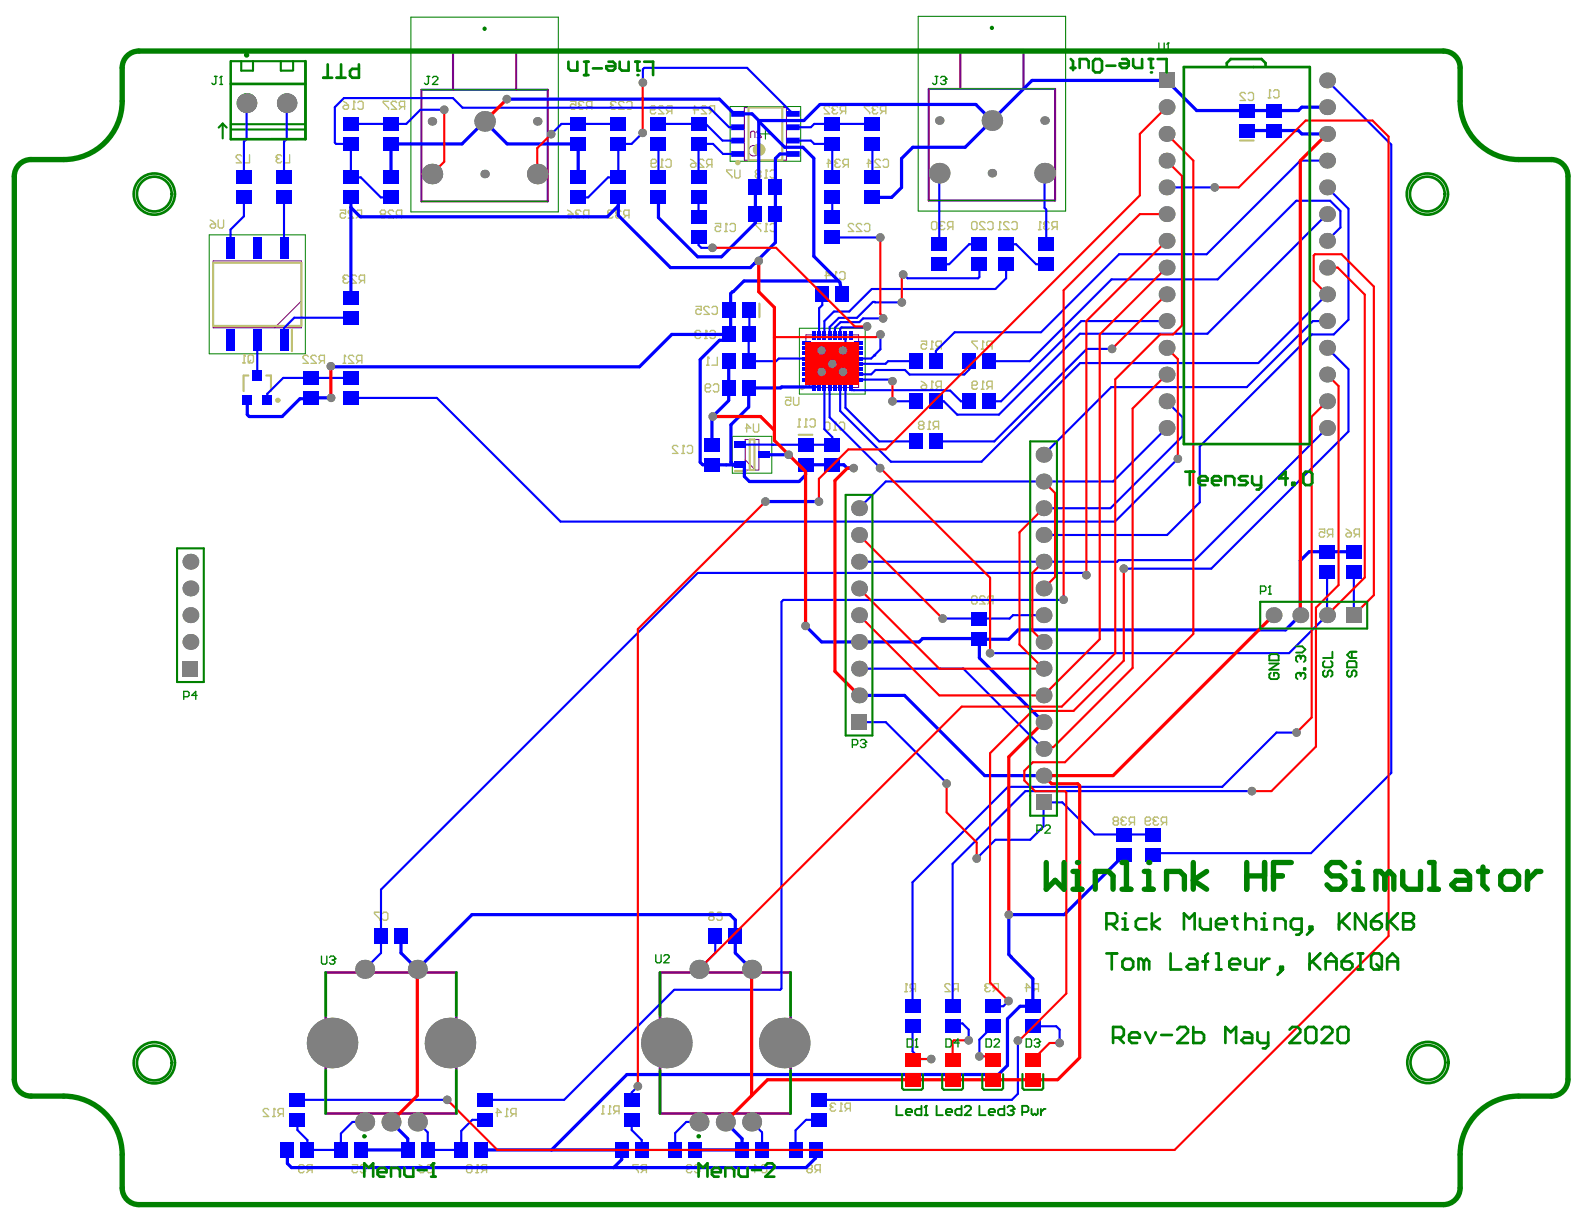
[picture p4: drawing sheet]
<svg xmlns="http://www.w3.org/2000/svg" width="279mm" height="216mm" viewBox="0 0 279 216" stroke-linecap="round" stroke-linejoin="round" font-family="sans-serif">
<path d="M72.5 3h26v34.4h-26zM162 2.9h26v34.3h-26zM134.1 23.6h1.8M135 22.7v1.8" fill="none" stroke="#008000" stroke-width=".19"/>
<path d="M40.7 10.8v13.8M42.6 10.8v1.7h2M44.1 17l-1.8 1.8M44.6 17.6l-1.8 1.9M44.6 10.8v1.7M49.5 10.8v1.7h2.1M51.3 17l-1.8 1.8M51.7 10.8v1.6M51.8 17.7l-1.7 1.6M53.9 10.8v13.8M40.7 21.9h13.2M40.8 22.8h13.1" fill="none" stroke="#008000" stroke-width=".37"/>
<path d="M128.8 18.8h12.4v9.6h-12.4zM36.9 41.4h17v21h-17zM141 57.9h11.6v11.6h-11.6zM129.2 77h6.9v6.5h-6.9z" fill="none" stroke="#008000" stroke-width=".18"/>
<g fill="none" stroke="#008000" stroke-width=".47">
<path d="M40.7 14.8h13.2"/>
<circle cx="43.5" cy="18.2" r="1.49"/>
<circle cx="43.6" cy="18.1" r="1.49"/>
<circle cx="50.6" cy="18.2" r="1.49"/>
<circle cx="27.2" cy="34.2" r="3.1"/>
<circle cx="251.8" cy="34.2" r="3.1"/>
<circle cx="27.2" cy="187.5" r="3.1"/>
<circle cx="251.9" cy="187.4" r="3.1"/>
</g>
<path d="M74.3 15.8h22.3v19.7h-22.3zM79.9 15.8v-6.8h11.2v6.8M163.8 15.7h22.3v19.7h-22.3zM169.4 15.7v-6.9h11.1v6.9" fill="none" stroke="#800080" stroke-width=".37"/>
<g fill="none" stroke="#800080" stroke-width=".19">
<path d="M131.3 19h7.4v9.3h-7.4zM132.4 24.3v-1l.2-.2h.4l.2 .2v1M133.5 23.1v.2l.8 .8v.2h-.8M37.6 46h15.6v11.8h-15.6zM53.2 53.1l-4.8 4.7M142.2 59.1h9.2v9.3h-9.2zM131.4 77.5h2.5v5.4h-2.5zM142.2 67.4l.9 1M131.4 81.1l1.8 1.8"/>
<circle cx="133" cy="26.6" r=".93"/>
</g>
<path d="M57.5 171.5h23v24.9h-23zM116.4 171.5h23.1v24.9h-23.1z" fill="none" stroke="#800080" stroke-width=".47"/>
<path d="M22.2 10.1a2.94 2.94 0 0 1 2.3-1.1h230.1a2.95 2.95 0 0 1 2.9 3v5.8a10.3 10.3 0 0 0 10.4 10.3h5.7a2.95 2.95 0 0 1 3 3v159.3a2.95 2.95 0 0 1-3 2.9h-5.7a10.3 10.3 0 0 0-10.4 10.4v5.8a2.95 2.95 0 0 1-2.9 3h-230.1a2.95 2.95 0 0 1-2.9-3v-5.8a10.3 10.3 0 0 0-10.4-10.4h-5.7a2.95 2.95 0 0 1-3-2.9v-159.3a2.95 2.95 0 0 1 3-3h5.7a10.3 10.3 0 0 0 10.4-10.3v-5.8v-.7z" fill="none" stroke="#008000" stroke-width=".94"/>
<path d="M132 19h6v9.3h-6zM218.7 24.8h2.4M37.6 46.3h15.6v11.2h-15.6zM51.5 58.1v3.8M133.9 53.5v2.5M43.8 66.2h-.8v2.8M47 66.2h.8v2.8M132.2 77.5h.9v5.4h-.9zM140.9 76.7h2.4M129.6 83.1h2" fill="none" stroke="#c0c073" stroke-width=".37"/>
<g fill="none" stroke="#c0c073" stroke-width=".24">
<path d="M60.5 18.8l.3-.2h.7v.4l-.3 .3h-.4l-.3-.3zM60.5 17.9l.5 .2 .5 .5M62.2 19.3h.4M62.4 17.9h.1M62.4 17.9v1.4M62.4 17.9l.2 .2M63.1 18.1l.3-.2h.4l.3 .2v.9l-.3 .3h-.4l-.3-.3M68.5 17.9h-.9v.2l.9 .9v.3M70 18.1l-.3-.2h-.4l-.3 .2v.2l1 1h-1M70.9 18.8l-.5 .5M71.4 18.8h-.7l-.3-.2v-.5l.3-.2h.7v1.4M100.6 17.9h1v.7l-.5-.3h-.2l-.3 .3v.4l.3 .3h.4l.3-.3"/>
<path d="M102 18.3h.1M102 18.3l.3 .3M102.3 18.6l-.3 .2v.2l.3 .3h.4l.3-.3M102.3 18.6h.2M103 18.1l-.3-.2h-.4l-.3 .2v.2M103.9 18.8l-.4 .5M104.4 18.8h-.7l-.2-.2v-.5l.2-.2h.7v1.4M107.7 18.3h.1M107.7 18.3l.2 .3M107.9 18.6l-.2 .2v.2l.2 .3h.5l.2-.3M107.9 18.6h.3M108.6 18.1l-.2-.2h-.5l-.2 .2v.2"/>
<path d="M110.1 18.1l-.3-.2h-.4l-.3 .2v.2l1 1h-1M110.5 18.1l.3-.2h.4l.3 .2v.9l-.3 .3h-.4l-.3-.3M114.7 19.4h.7l.3-.3v-.2l-.3-.2h-.4l-.3 .2v.9l.3 .3h.4l.3-.3M117.1 18.9l-.2-.2h-.5l-.3 .2v.2l1 1h-1M118 19.6l-.4 .5M118.5 19.6h-.7l-.2-.2v-.5l.2-.2h.7v1.4M122.3 19.4h.9l-.7-.7v1.4M124.6 18.9l-.2-.2h-.5l-.2 .2v.2l.9 1h-.9M125.6 19.6l-.5 .5M126 19.6h-.7l-.2-.2v-.5l.2-.2h.7v1.4M146.3 18.9l-.2-.2h-.5l-.2 .2v.2l.9 1h-.9M146.8 19.1h.1"/>
<path d="M146.8 19.1l.2 .3M147 19.4l-.2 .2v.2l.2 .3h.5l.2-.3M147 19.4h.3M147.7 18.9l-.2-.2h-.5l-.2 .2v.2M148.7 19.6l-.5 .5M149.2 19.6h-.7l-.3-.2v-.5l.3-.2h.7v1.4M153.4 18.7h-.9v.2l.9 .9v.3M153.9 19.1h.1M153.9 19.1l.2 .3M154.1 19.4l-.2 .2v.2l.2 .3h.5l.2-.3M154.1 19.4h.3M154.8 18.9l-.2-.2h-.5l-.2 .2v.2"/>
<path d="M155.8 19.6l-.5 .5M156.2 19.6h-.7l-.2-.2v-.5l.2-.2h.7v1.4M219.7 16.5l-.2-.2h-.5l-.3 .2v.3l1 .9h-1M220.2 16.5l.2-.2h.5l.2 .2v1l-.2 .2h-.5l-.2-.2M223.7 17.3h.5M223.9 15.8h.1M223.9 15.8v1.5M223.9 15.8l.3 .3M224.6 16.1l.3-.3h.5l.2 .3v.9l-.2 .3h-.5l-.3-.3M37.1 39.7l.2-.2h.7v.5l-.2 .2h-.5l-.2-.2zM37.1 38.8l.5 .2 .4 .5M38.5 38.8v1.2l.2 .2h.5l.2-.2v-1.2"/>
<path d="M42.6 27.5l-.2-.2h-.5l-.2 .2v.3l.9 .9h-.9M44 27.3v1.4h-.9M48.7 27.8h.1M48.7 27.8l.3 .2M49 28l-.3 .2v.3l.3 .2h.4l.3-.2M49 28h.2M49.7 27.5l-.3-.2h-.4l-.3 .2v.3M51.1 27.3v1.4h-1M60 37.1h.9v.7l-.4-.3h-.3l-.2 .3v.4l.2 .3h.5l.2-.3M62.4 37.3l-.3-.2h-.4l-.3 .2v.2l1 1h-1M63.3 38l-.5 .5M63.8 38h-.7l-.3-.2v-.5l.3-.2h.7v1.4"/>
<path d="M67.3 37.8l-.2-.3v-.2l.2-.2h.5l.2 .2v.2l-.2 .3M67.3 37.8l-.2 .2v.2l.2 .3h.5l.2-.3v-.2l-.2-.2M67.3 37.8h.5M69.4 37.3l-.2-.2h-.5l-.2 .2v.2l.9 1h-.9M70.4 38l-.5 .5M70.9 38h-.8l-.2-.2v-.5l.2-.2h.8v1.4M100.1 38l.2-.2h.7v.4l-.2 .3h-.5l-.2-.3zM100.1 37.1l.5 .2 .4 .5M101.5 37.5h.1M101.5 37.5l.3 .3M101.8 37.8l-.3 .2v.2l.3 .3h.4l.3-.3M101.8 37.8h.2"/>
<path d="M102.5 37.3l-.3-.2h-.4l-.3 .2v.2M103.4 38l-.5 .5M103.9 38h-.7l-.3-.2v-.5l.3-.2h.7v1.4M107.2 37.5h.1M107.2 37.5l.2 .3M107.4 37.8l-.2 .2v.2l.2 .3h.5l.2-.3M107.4 37.8h.3M108.1 37.3l-.2-.2h-.5l-.2 .2v.2M108.6 37.5h.1M108.6 37.5l.2 .3M108.8 37.8l-.2 .2v.2l.2 .3h.5l.2-.3M108.8 37.8h.3"/>
<path d="M109.5 37.3l-.2-.2h-.5l-.2 .2v.2M110.5 38l-.5 .5M111 38h-.8l-.2-.2v-.5l.2-.2h.8v1.4M114.8 28.8h.8l.2-.2v-.3l-.2-.2h-.5l-.3 .2v1l.3 .2h.5l.2-.2M116.5 29.5h.5M116.7 28.1h.1M116.7 28.1v1.4M116.7 28.1l.3 .2M117.4 28.3l.3-.2h.4l.3 .2v1l-.3 .2h-.4l-.3-.2M121.8 29l.2-.2h.7v.5l-.2 .2h-.5l-.2-.2zM121.8 28.1l.5 .2 .4 .5M124.2 28.3l-.3-.2h-.4l-.3 .2v.3l1 .9h-1"/>
<path d="M125.1 29l-.5 .5M125.6 29h-.7l-.3-.2v-.5l.3-.2h.7v1.4M126.2 39.4h.9v.7l-.5-.2h-.2l-.2 .2v.5l.2 .2h.5l.2-.2M128.1 39.4h.1M128.1 39.4l.2 .3M128.1 39.4v1.4M128.8 39.7l.2-.3h.5l.2 .3v.9l-.2 .2h-.5l-.2-.2M129.1 30h-.9v.2l.9 1v.2M129.6 30v1.2l.2 .2h.5l.2-.2v-1.2M133.5 30.7l-.3 .2v.3l.3 .2h.5l.2-.2v-.3l-.2-.2M133.5 30.7l-.3-.2v-.3l.3-.2h.5l.2 .2v.3l-.2 .2M133.5 30.7h.5"/>
<path d="M134.2 39.4h-1v.3l1 .9v.2M134.9 31.4h.5M135.1 39.4h.1M135.1 30h.1M135.1 30v1.4M135.1 39.4v1.4M135.1 39.4l.3 .3M135.1 30l.3 .2M135.8 39.7l.3-.3h.4l.3 .3v.9l-.3 .2h-.4l-.3-.2M135.8 30.2l.3-.2h.4l.3 .2v1l-.3 .2h-.4l-.3-.2M145.9 28.8h.9l-.7-.7v1.4M147.3 28.6h.1"/>
<path d="M147.3 28.6l.2 .2M147.5 28.8l-.2 .2v.3l.2 .2h.5l.2-.2M147.5 28.8h.2M148.2 28.3l-.2-.2h-.5l-.2 .2v.3M149.2 29l-.5 .5M149.6 29h-.7l-.2-.2v-.5l.2-.2h.7v1.4M150.6 39.7l-.3-.3h-.4l-.3 .3v.2l1 .9h-1M152 39.7l-.2-.3h-.5l-.2 .3v.2l.9 .9h-.9M152.5 39.7l.2-.3h.5l.2 .3v.9l-.2 .2h-.5l-.2-.2M152.9 28.8h1l-.7-.7v1.4M155.3 28.3l-.2-.2h-.5l-.2 .2v.3l.9 .9h-.9M155.8 28.3l.2-.2h.5l.2 .2v1l-.2 .2h-.5l-.2-.2"/>
<path d="M164.5 39.1h.5l.3 .2v1l-.3 .2h-.5l-.2-.2v-1zM165.7 39.6h.1M165.7 39.6l.3 .2M166 39.8l-.3 .2v.3l.3 .2h.4l.3-.2M166 39.8h.2M166.7 39.3l-.3-.2h-.4l-.3 .2v.3M171.6 39.1h.5l.2 .2v1l-.2 .2h-.5l-.2-.2v-1zM173.7 39.3l-.2-.2h-.5l-.2 .2v.3l.9 .9h-.9M174.2 39.3l.3-.2h.4l.3 .2v1l-.3 .2h-.4l-.3-.2M176.3 39.1h.1M176.3 39.1v1.4M176.3 39.1l.3 .2"/>
<path d="M178 39.3l-.2-.2h-.5l-.3 .2v.3l1 .9h-1M178.5 39.3l.2-.2h.5l.2 .2v1l-.2 .2h-.5l-.2-.2M183.4 39.1h.1M183.4 39.1v1.4M183.4 39.1l.2 .2M184.1 39.6h.1M184.1 39.6l.3 .2M184.4 39.8l-.3 .2v.3l.3 .2h.4l.3-.2M184.4 39.8h.2M185.1 39.3l-.3-.2h-.4l-.3 .2v.3M60.5 49h.1M60.5 49l.3 .2"/>
<path d="M60.8 49.2l-.3 .3v.2l.3 .2h.4l.3-.2M60.8 49.2h.2M61.5 48.8l-.3-.3h-.4l-.3 .3v.2M62.9 48.8l-.3-.3h-.4l-.3 .3v.2l1 .9h-1M63.8 49.5l-.4 .4M64.3 49.5h-.7l-.2-.3v-.4l.2-.3h.7v1.4M122.6 58.8h.1M122.6 58.8l.3 .2M122.7 54h1v.7l-.5-.2h-.2l-.3 .2v.5l.3 .3h.5l.2-.3M122.9 59l-.3 .2v.3l.3 .2h.4l.3-.2M122.9 59h.2M123.6 58.5l-.3-.2h-.4l-.3 .2v.3"/>
<path d="M124.3 59.7h.5M124.5 58.3h.1M124.5 58.3v1.4M124.5 58.3l.3 .2M125.1 54.3l-.2-.3h-.5l-.2 .3v.2l.9 1h-.9M125.2 58.5l.3-.2h.4l.3 .2v1l-.3 .2h-.4l-.3-.2M125.6 54.3l.2-.3h.5l.2 .3v.9l-.2 .3h-.5l-.2-.3M127.8 40.8h.5M134.9 40.8h.5M145.5 48.6h1l-.8-.7v1.4M147.2 49.3h.4M147.4 47.9h.1"/>
<path d="M147.4 47.9v1.4M147.4 47.9l.2 .2M148.1 48.1l.2-.2h.5l.2 .2v1l-.2 .2h-.5l-.2-.2M167.6 40l-.5 .5M168.1 40h-.7l-.3-.2v-.5l.3-.2h.7v1.4M176.1 40.5h.5M183.2 40.5h.4M186 40l-.5 .5M186.5 40h-.7l-.3-.2v-.5l.3-.2h.7v1.4M42.8 64h.5M43.1 62.6h.1M43.1 62.6v1.4"/>
<path d="M43.1 62.6l.2 .2M43.8 62.8l.2-.2h.5l.2 .2v1l-.2 .2h-.5l-.2-.2zM44.2 63.5l-.4 .5M54.4 62.9l-.2-.2h-.5l-.3 .2v.2l1 1h-1M55.8 62.9l-.2-.2h-.5l-.2 .2v.2l.9 1h-.9M56.8 63.6l-.5 .5M57.2 63.6h-.7l-.2-.2v-.5l.2-.2h.7v1.4M60.5 64.1h.5M60.8 62.7h.1M60.8 62.7v1.4M60.8 62.7l.2 .2M62.4 62.9l-.2-.2h-.5l-.2 .2v.2l.9 1h-.9"/>
<path d="M63.4 63.6l-.5 .5M63.8 63.6h-.7l-.2-.2v-.5l.2-.2h.7v1.4M119.6 78.8l-.3-.2h-.4l-.3 .2v.2l1 1h-1M120.3 80h.4M120.5 78.6h.1M120.5 78.6v1.4M120.5 78.6l.2 .2M121.2 78.8l.2-.2h.5l.3 .2v.9l-.3 .3h-.5l-.2-.3M124.4 68.4h.7l.2-.2v-.2l-.2-.3h-.5l-.2 .3v.9l.2 .2h.5l.2-.2M124.6 64.4h.5M124.9 63h.1M124.9 63v1.4"/>
<path d="M124.9 63l.2 .2M125.8 68l.2-.3h.5l.3 .3v.9l-.3 .2h-.5l-.2-.2M126.5 63v1.4h-.9M131.5 75.5h.9l-.7-.7v1.4M132.9 74.8v1.2l.2 .2h.5l.2-.2v-1.2M138.6 70.1h.9v.7l-.5-.3h-.2l-.2 .3v.5l.2 .2h.5l.2-.2M140 70.1v1.2l.2 .2h.5l.2-.2v-1.2M140.7 75.3h.5M141 73.9h.1M141 73.9v1.4M141 73.9l.2 .2M141.9 75.3h.5"/>
<path d="M142.1 73.9h.1M142.1 73.9v1.4M142.1 73.9l.3 .2M142.8 74.1l.3-.2h.5l.2 .2v1l-.2 .2h-.5l-.3-.2M145.4 74.7l.3-.2h.4l.3 .2v.9l-.3 .3h-.4l-.3-.3zM147.1 75.9h.5M147.3 74.5h.1M147.3 74.5v1.4M147.3 74.5l.3 .2M148 74.7l.3-.2h.4l.3 .2v.9l-.3 .3h-.4l-.3-.3M162.3 75l-.3-.2v-.2l.3-.3h.4l.3 .3v.2l-.3 .2M162.3 75l-.3 .3v.2l.3 .2h.4l.3-.2v-.2l-.3-.3"/>
<path d="M162.3 75h.4M162.5 68.2l.2-.2h.7v.4l-.2 .3h-.5l-.2-.3zM162.5 60.2h.9v.7l-.7-.3-.2 .3v.4l.2 .3h.5l.2-.3M162.5 67.2l.5 .3 .4 .5M163.7 75.7h.4M163.9 74.3h.1M163.9 74.3l.2 .3M163.9 74.3v1.4M164.1 68.7h.5M164.1 61.6h.5M164.4 67.2h.1M164.4 60.2h.1"/>
<path d="M164.4 67.2l.2 .3M164.4 60.2v1.4M164.4 67.2v1.5M164.4 60.2l.2 .2M165.1 75.3l-.5 .4M165.6 75.3h-.8l-.2-.3v-.4l.2-.3h.8v1.4M165.6 68.2l-.5 .5M165.6 61.1l-.5 .5M166 68.2h-.7l-.2-.2v-.5l.2-.3h.7v1.5M166 61.1h-.7l-.2-.2v-.5l.2-.2h.7v1.4M171.5 68h.7l.2-.3v-.2l-.2-.3h-.5l-.2 .3v.9l.2 .3h.5l.2-.3M172.4 60.2h-.9v.2l.9 .9v.3"/>
<path d="M173.1 68.7h.5M173.1 61.6h.5M173.3 67.2h.1M173.3 60.2h.1M173.3 67.2l.3 .3M173.3 60.2v1.4M173.3 67.2v1.5M173.3 60.2l.3 .2M174.5 68.2l-.5 .5M174.5 61.1l-.5 .5M175 61.1h-.7l-.3-.2v-.5l.3-.2h.7v1.4M175 68.2h-.7l-.3-.2v-.5l.3-.3h.7v1.5"/>
<path d="M232.7 93.3h1v.7l-.5-.2h-.3l-.2 .2v.5l.2 .2h.5l.3-.2M234.6 94.3l-.5 .4M235.1 94.3h-.7l-.3-.3v-.4l.3-.3h.7v1.4M237.4 93.3l.5 .2 .5 .5M237.4 94.3l.3-.3h.7v.5l-.3 .2h-.4l-.3-.2zM239.3 94.3l-.5 .4M239.8 94.3h-.7l-.3-.3v-.5l.3-.2h.7v1.4M171.6 105.1h.5l.2 .3v.9l-.2 .2h-.5l-.2-.2v-.9zM173.7 105.4l-.2-.3h-.5l-.2 .3v.2l.9 .9h-.9M174.7 106.1l-.5 .4M175.2 106.1h-.7l-.3-.3v-.4l.3-.3h.7v1.4M196.6 144.8l-.3-.2v-.2l.3-.3h.4l.3 .3v.2l-.3 .2"/>
<path d="M196.6 144.8h.4M196.6 144.8l-.3 .3v.2l.3 .2h.4l.3-.2v-.2l-.3-.3M197.8 144.6h.1M197.8 144.6l.2 .2M198 144.8h.2M198 144.8l-.2 .3v.2l.2 .2h.5l.2-.2M198.7 144.4l-.2-.3h-.5l-.2 .3v.2M199.6 145.1l-.4 .4M200.1 145.1h-.7l-.2-.3v-.4l.2-.3h.7v1.4M202 144.8h.7l.2-.2v-.2l-.2-.3h-.5l-.2 .3v.9l.2 .2h.5l.2-.2M203.4 144.6h.1M203.4 144.6l.3 .2"/>
<path d="M203.7 144.8l-.3 .3v.2l.3 .2h.4l.3-.2M203.7 144.8h.2M204.4 144.4l-.3-.3h-.4l-.3 .3v.2M205.3 145.1l-.5 .4M205.8 145.1h-.7l-.3-.3v-.4l.3-.3h.7v1.4M67 160.9h-1v.2l1 1v.2M67.5 161.1l.2-.2h.5l.2 .2v1l-.2 .2h-.5l-.2-.2M125.2 161.6l-.2-.2v-.3l.2-.2h.5l.3 .2v.3l-.3 .2M125.2 161.6l-.2 .3v.2l.2 .2h.5l.3-.2v-.2l-.3-.3M125.2 161.6h.5M126.4 161.1l.3-.2h.4l.3 .2v1l-.3 .2h-.4l-.3-.2M159.6 174.9h.5"/>
<path d="M159.8 173.5h.1M159.8 173.5v1.4M159.8 173.5l.3 .2M161 174.4l-.5 .5M161.5 174.4h-.7l-.3-.2v-.5l.3-.2h.7v1.4M167.6 173.7l-.2-.2h-.5l-.2 .2v.3l.9 .9h-.9M168.6 174.4l-.5 .5M169 174.4h-.7l-.2-.2v-.5l.2-.2h.7v1.4M173.7 174h.1M173.7 174l.3 .2M174 174.2l-.3 .2v.3l.3 .2h.5l.2-.2M174 174.2h.2"/>
<path d="M174.7 173.7l-.2-.2h-.5l-.3 .2v.3M175.6 174.4l-.4 .5M176.1 174.4h-.7l-.2-.2v-.5l.2-.2h.7v1.4M180.8 174.2h1l-.7-.7v1.4M182.7 174.4l-.5 .5M183.2 174.4h-.7l-.3-.2v-.5l.3-.2h.7v1.4M47.4 195.8l-.2-.3h-.5l-.3 .3v.2l1 .9h-1M48.1 196.9h.5M48.3 195.5h.1M48.3 195.5l.3 .3M48.3 195.5v1.4M49.5 196.5l-.5 .4"/>
<path d="M50 196.5h-.7l-.3-.3v-.4l.3-.3h.7v1.4M87.5 196.2h.9l-.7-.7v1.4M89.1 196.9h.5M89.4 195.5h.1M89.4 195.5l.2 .3M89.4 195.5v1.4M90.6 196.5l-.5 .4M91 196.5h-.7l-.2-.3v-.4l.2-.3h.7v1.4M106.1 196.5h.5M106.4 195.1h.1M106.4 195.1v1.4M106.4 195.1l.2 .2"/>
<path d="M107.3 196.5h.5M107.5 195.1h.1M107.5 195.1v1.4M107.5 195.1l.3 .2M108.7 196l-.5 .5M109.2 196h-.7l-.3-.2v-.5l.3-.2h.7v1.4M146.5 195.1h.1M146.5 195.1l.2 .2M146.7 195.3l-.2 .2v.3l.2 .2h.5l.2-.2M146.7 195.3h.2M147.4 194.8l-.2-.2h-.5l-.2 .2v.3M148.1 196h.5"/>
<path d="M148.3 194.6h.1M148.3 194.6l.3 .2M148.3 194.6v1.4M149.5 195.5l-.5 .5M150 195.5h-.7l-.3-.2v-.5l.3-.2h.7v1.4M52.7 206.1h.7l.2-.2v-.2l-.2-.3h-.5l-.2 .3v.9l.2 .2h.5l.2-.2M54.6 206.4l-.5 .4M55.1 206.4h-.8l-.2-.3v-.4l.2-.3h.8v1.4M62.1 205.4h1v.7l-.5-.2h-.2l-.3 .2v.5l.3 .2h.4l.3-.2M63.5 205.7l.3-.3h.5l.2 .3v.9l-.2 .2h-.5l-.3-.2M73.9 206.4l.3-.3h.7v.5l-.3 .2h-.4l-.3-.2zM73.9 205.4l.5 .3 .5 .4"/>
<path d="M75.3 205.7l.3-.3h.4l.3 .3v.9l-.3 .2h-.4l-.3-.2M82.3 205.7l.2-.3h.5l.2 .3v.9l-.2 .2h-.5l-.2-.2zM83.9 206.8h.5M84.2 205.4h.1M84.2 205.4l.2 .3M84.2 205.4v1.4M85.4 206.4l-.5 .4M85.8 206.4h-.7l-.2-.3v-.4l.2-.3h.7v1.4M112.6 205.4h-.9v.3l.9 .9v.2M113.5 206.4l-.4 .4M114 206.4h-.7l-.2-.3v-.4l.2-.3h.7v1.4M121.1 205.9h.1"/>
<path d="M121.1 205.9l.2 .2M121.3 206.1l-.2 .3v.2l.2 .2h.5l.2-.2M121.3 206.1h.3M122 205.7l-.2-.3h-.5l-.2 .3v.2M122.5 205.7l.2-.3h.5l.3 .3v.9l-.3 .2h-.5l-.2-.2M132.9 206.1h.9l-.7-.7v1.4M134.3 205.7l.2-.3h.5l.2 .3v.9l-.2 .2h-.5l-.2-.2M142.6 206.1l-.3-.2v-.2l.3-.3h.4l.3 .3v.2l-.3 .2M142.6 206.1l-.3 .3v.2l.3 .2h.4l.3-.2v-.2l-.3-.3M142.6 206.1h.4M144.2 206.4l-.5 .4M144.7 206.4h-.7l-.3-.3v-.4l.3-.3h.7v1.4"/>
</g>
<g fill="none" stroke="#c0c073" stroke-width=".46">
<circle cx="130.1" cy="28.7" r=".23"/>
<circle cx="49" cy="70.6" r=".23"/>
<circle cx="141.5" cy="68.3" r=".23"/>
</g>
<circle cx="133.9" cy="26.4" r=".56" fill="none" stroke="#c0c073" stroke-width="1.1"/>
<g fill="none" stroke="#00f" stroke-width=".57">
<path d="M61.9 34.8v1.8M109.1 34.8v1.5M130.1 20.1h2.6M133.8 21.3v.1M137.6 27.2h2.3M128.9 58.6l-.4 .4h-.6v.7l-.3 .3h-.7M133.6 46h.2M43.6 73.1l.3 .4M128.5 68.4v2.3M137.9 68.3l-.2 .1M143.7 65.1h.4M143.7 65.1v1.7"/>
<path d="M145 63.7h1.8M123.5 81.5l.4 .5M130.6 82h.4l.3 .3M131.3 84.1l.9 .8M142.1 83.8l-1.1 1.1M148.8 82l.6 .6h1.2M50.7 205.2l.7 .8M71.9 200.9v1.9M109.7 204.5l-1.5 1.5M130.9 200.9v1.9M143.9 204.3l-1.7 1.7"/>
</g>
<g fill="none" stroke="#00f" stroke-width=".38">
<path d="M113.6 12l-.2 .2v2.4M43.5 24.5l-.5 .5M59.1 25.2l.2 .2M61.9 31.3h1.7M107.3 31.3h1.8M113.4 23.4l-2 2M123.2 21.9h1.3M143 24.8l.6 .6M143.6 21.9l-.6 .5M123.2 41.9v1.3l.5 .5M132.2 58.9l-.1 .1M146.3 57.7v1.5"/>
<path d="M147.3 57.8v1.4M47.1 69.5v1.1M54.8 70.2l-.1 .1M136.3 78.4l.1 .1M142.3 67h1.3M142.3 65.1h1.4M144.9 61.8l1.9 1.9M145.4 75.7l1.4 1.4v1.4M150.1 68.3v.4l.5 .1M154.4 65.3l-.7 .7M155.3 61.6l-1.1 1.1M155.2 82.5v.1"/>
<path d="M137.8 174.4l-.2 .2M52.5 197.5v1.8M62.2 197.9h2.1M73.6 197.9l1.9 1.8M83.3 197.5l-1.9 2M111.4 192.7v1.3M111.4 197.5v1.8M54.2 201.1v1.7M113.2 201.1v1.7"/>
</g>
<path d="M149.1 61.4l-.4 .4" fill="none" stroke="#00f" stroke-width=".71"/>
<circle cx="154.2" cy="62.7" r=".19" fill="#00f"/>
<g fill="none" stroke="#00f" stroke-width=".38">
<path d="M184.2 36.7l.3 .3M152.9 57.6l-.1 .1M154 53.3h.4M172.8 46.6v2.3M182.7 46.6h1.8M154.2 62.7l-.5 .5M157.1 67l.3 .2M165.1 70.8h1.4M165.1 61.9v1.8M166.5 68.8l.1 .1M167.6 68.9l1.9 1.9M191.4 101.1l.2 .3"/>
<path d="M161 185.4l1.3 1.4M168.5 180.5h1.3M186.9 181.6v2.4"/>
</g>
<path d="M172.8 112.6l.1 .2" fill="none" stroke="#00f" stroke-width=".57"/>
<circle cx="203.4" cy="150.5" r=".19" fill="#00f"/>
<g fill="none" stroke="#00f" stroke-width=".57">
<path d="M89.4 17.5h37.5l2.6 2.6h.6M234.1 18.9h-4.5l-.6 .6h-17.9l-5.3-5.3h-23.8l-11.8 11.8h-9.2l-2 2v5.1l-1.7 1.7h-3.4M69 31.3v-5.9h12.5l4-4 4 4h12.5v5.9M116.1 34.8v3.6l7 6.9h4.2l5.9-6v-6.2l.6-.6v-11.1l4.6 4.6h3.2l2 1.9v17.3l4.5 4.6 .5 2.1M132.7 20.1l1.1 1.2h8l2.8-2.9h27.5l2.9 2.9M137.6 27.2l-.8 .8v14.8l-3.1 3.1M219.9 23h9.1l.6 .6h4.5M127.9 59h-9.4l-5.7 5.7h-54.4M133.6 46l-1.3 1.2h-14l-9.2-9.2v-1.7l-2 1.9h-43.6l-1.6-1.6v15.9M147.9 49.6h-16.7l-2.3 2.2v6.8M43.6 70.6v2.5M54.7 70.3h-1.8l-3.1 3.2h-5.9"/>
<path d="M54.8 70.2h3.6M126.9 60l-3.4 3.4v18.1M128.5 63.7v4.7M128.5 70.7l-2.9 2.9v4.9M137.7 68.4h-5.6v3.4l-3.2 3.1v6.7l.5 .4M137.9 68.3h5.7M144.1 65.1l.4 .4v.5M145 63.7l-1.3 1.4M123.9 82h6.7M131.3 82.3v1.8M132.2 84.9h8.8M134.7 80.2h4.4"/>
<path d="M135 88.5h9.4M148.8 82h-6.7v1.8M238.8 97.3h-7.9l-1.5 1.6v9.6l-2.6 2.6h-47.2l-1.7 1.7h-5M142.1 110.4l2.8 2.8h17.2l.6-.6h10.1v3.5l11.3 11.3M151.5 122.7h8l14.2 14.1h10.4M198.2 150.8l-10.5 10.5h-9.8v7.1l4.3 4.3v4.8h-2.3l-2.2 2.2v8.2l-1.6 1.6h-65.5l-13.3 13.3M70.7 165.1v3l2.9 2.9 9.7-9.7h45.5l.9 1v5.8l2.9 2.9M69 197.9l2.9 3M127.9 197.9l3 3M50.7 202.8v2.4M51.4 206h90.8M63.7 202.8h8.2"/>
<path d="M84.9 202.8h24.8v1.7M122.6 202.8h8.3M143.9 202.8v1.5"/>
</g>
<g fill="none" stroke="#00f" stroke-width=".38">
<path d="M43.5 18.2v6.3M50.6 18.2v6.3l-.5 .5v6.3M78.4 19.4h-4.2l-2.5 2.5h-9.8M113.6 12h18.2l8.1 8.1M234.1 14.2l11.3 11.3v110.8l-14.2 14.2h-27.8M43 34.8v3.3l-2.3 2.4v3.3M43 25v6.3M50.1 34.8v9M59.3 25.4h2.6v5.9M63.6 31.3l3.6 3.5h1.8M107.3 31.3l-3.6 3.5h-1.7M109.1 21.9h-10.1l-1.8 1.8"/>
<path d="M111.4 25.4h-2.3v5.9M116.1 25.4v5.9M116.1 21.9h7.1M123.2 34.8v3.6M124.5 21.9l2.9 2.9h2.7M130.1 22.4h-1.5l-3.4-3.4h-43.6l-1.7-1.7h-19.2l-1.6 1.6v6.3M130.1 27.2h-2.6l-1.7-1.8h-2.6v5.9M139.9 24.8h3.1M139.9 22.4h3.1M143.6 25.4h3.2v5.9M143.6 21.9h10.3M146.8 34.8v3.6"/>
<path d="M153.9 25.4v5.9M165.7 30.5v12.6M184.2 30.5v6.2M184.5 37v6.1M205.8 33.1h8.5M234.1 33.1l3.8 3.7v19.6l-2.6 2.6h-3.9l-19.8 19.8v9.8l-5.7 5.8h-21.8M234.1 37.8l-21.1 21.1h-22.5l-14.3 14.2h-7.4l-2.3-2.3M234.1 28.3h-4.7l-16.6 16.5h-15.4l-13.8 13.8h-15.2l-3.3 3.3M61.9 56h-10l-1.8 1.9v2.1M123.7 43.7h2M132.1 59v4.7h4.8l.5-.5h4.9M132.2 54.7v4.2"/>
<path d="M145 51.9v1.9l-.5 .6v4.8M146.8 41.9h8.5M149.1 59.2v2.2M152.8 57.7h-4.4l-.2 .3v1.2M154 53.3l-2.9 2.8h-3.1l-1.7 1.6M154.4 53.3h4.7M155.3 59v2.6M155.8 56.2h-3.6l-.6 .6h-3.3l-1 1M159.3 48.4l.8 .7h12.4l.3-.2M172.8 43.1h-1.9l-3.5 3.5h-1.7M177.5 46.6v2.5l-1.9 1.9h-21.8l-4 4h-2.7l-1.7 1.6v2.6M177.5 43.1h1.7l3.5 3.5"/>
<path d="M205.8 56.6h-15.1l-14.1 14.2h-2.1M234.1 56.6h-2.5l-11.7 11.7h-23.9l-11.9 11.9M234.1 42.5l2.3-2.4v-2.9l-1.8-1.8h-5.9l-13.9 13.9h-18.7l-14.5 14.4h-7.1M234.1 51.9l-12.1 12.1h-31.5l-17.4 17.4h-16l-8.9-8.9v-4.2M45.4 60v6.2M61.9 66.7h-12l-2.8 2.8M61.9 70.2h15.2l21.8 21.8h97.8l11.1-11.1M130.6 78.4l16.2 .1M142.3 61.4h2.2l.4 .4M144.5 66v2.3h-.9v-1.3M145.4 68.3v7.4M146.3 68.3v5.3l8.9 8.9"/>
<path d="M149.1 68.3v3.6l6 6h6.5M150.6 68.8h15.9M151.4 63.2h2.3M151.4 67h5.7M151.4 66h2.3M157.4 70.8h4.2M161.6 63.7h-4.9l-.5 .5h-4.8M166.6 68.9h1M169.5 70.8h1.5M171 63.7v1.5l-.9 .9h-9.7l-.8-.8h-5.2M196.2 61.5h-4.5l-16.3 16.4h-10.3M205.8 75.5l-9.5 9.4h-40.1l-4.7 4.7"/>
<path d="M205.8 70.8l2.8 2.8v3.3l-12.7 12.7h-11.8M234.1 61.3l3.8 3.8v11l-24.2 24.2h-15.5M234.1 75.5l-23.3 23.3h-13.5l-.3 .3h-45.5M151.5 117.9h18.4l14.2 14.2M184.1 108.5h-5.4l-.6 .6h-11.8M187.6 105.8h-49.4l-.4 .4v68.2M191.4 101.1h-68.3l-55.9 55.8v11.2l-2.9 2.9M234.1 100.8v7.7l-6.7 6.7h-52.8M238.8 100.8v7.7M151.5 127.4h4.7l10.9 10.8h-.1M220.8 139.5h-39.9l-12.9 12.9v25.1M228.7 129.2h-3.5l-9.6 9.6h-37.8l-16.8 16.8v21.9"/>
<path d="M203.4 147.2h-10.4l-5.6-5.7h-3.3v4.3l-2.4 2.3h-6.1l-3.3 3.3M126.2 165.1v3l-2.9 2.9M137.6 174.6h-18.7l-19.4 19.4h-14M177.9 176.6l-.9 .9h-1.9M52.5 199.3l1.7 1.8M52.5 194h26.4M62.2 197.9l-2.1 2v2.9h-5.9M81.4 199.5v3.3h-5.9v-3.1M83.3 197.5h2.2M111.4 199.3l1.8 1.8M112.5 191.6l-1.1 1.1M123.3 197.9h-2.3l-1.9 2v2.9h-5.9"/>
<path d="M144.4 197.5h-2.2l-1.9 1.9v3.4h-5.9v-3.1l-1.8-1.8M161 181v4.4M162.3 186.8h2M168.5 180.5l-.5 .5M169.8 180.5l1.1 1.1v1.9M175.1 181l-2.3 2.4v2.9M179.5 183.5v9.4l-1 1.1h-34.1M182.2 181h4.1l.6 .6"/>
</g>
<path d="M148.7 61.8l-1.9 1.9" fill="none" stroke="#00f" stroke-width=".71"/>
<g fill="#808080">
<circle cx="167" cy="138.2" r=".75"/>
<circle cx="142.1" cy="110.4" r=".76"/>
<circle cx="172.3" cy="151.4" r=".75"/>
<circle cx="177.9" cy="161.3" r=".75"/>
<circle cx="191.6" cy="101.4" r=".75"/>
<circle cx="172.8" cy="186.3" r=".75"/>
<circle cx="186.9" cy="184" r=".75"/>
<circle cx="150.6" cy="82.6" r=".75"/>
<circle cx="164.3" cy="186.8" r=".75"/>
<circle cx="170.9" cy="183.5" r=".75"/>
<circle cx="155.2" cy="82.6" r=".75"/>
<circle cx="214.3" cy="33.1" r=".76"/>
<circle cx="113.4" cy="14.6" r=".76"/>
<circle cx="155.3" cy="41.9" r=".75"/>
<circle cx="155.8" cy="56.2" r=".76"/>
<circle cx="159.1" cy="53.3" r=".75"/>
<circle cx="155.3" cy="59" r=".76"/>
<circle cx="152.9" cy="57.6" r=".76"/>
<circle cx="144.9" cy="65.6" r=".76"/>
<circle cx="144.9" cy="61.8" r=".76"/>
<circle cx="148.7" cy="61.8" r=".75"/>
<circle cx="146.8" cy="64.2" r=".76"/>
<circle cx="148.7" cy="65.6" r=".75"/>
<circle cx="157.4" cy="70.8" r=".75"/>
<circle cx="157.4" cy="67.2" r=".75"/>
<circle cx="133.8" cy="46" r=".76"/>
<circle cx="144.4" cy="88.5" r=".76"/>
<circle cx="135" cy="88.5" r=".75"/>
<circle cx="58.4" cy="70.2" r=".75"/>
<circle cx="58.4" cy="64.6" r=".75"/>
<circle cx="179.5" cy="183.5" r=".76"/>
<circle cx="139.1" cy="80.2" r=".76"/>
<circle cx="125.7" cy="73.5" r=".76"/>
<circle cx="89.4" cy="17.5" r=".75"/>
<circle cx="125.7" cy="43.7" r=".76"/>
<circle cx="78.4" cy="19.4" r=".76"/>
<circle cx="159.3" cy="48.4" r=".76"/>
<circle cx="97.2" cy="23.7" r=".75"/>
<circle cx="113.4" cy="23.4" r=".76"/>
<circle cx="174.6" cy="115.2" r=".76"/>
<circle cx="166.3" cy="109.1" r=".76"/>
<circle cx="228.7" cy="129.2" r=".76"/>
<circle cx="220.8" cy="139.5" r=".76"/>
<circle cx="177.9" cy="176.6" r=".76"/>
<circle cx="198.2" cy="100.3" r=".75"/>
<circle cx="112.5" cy="191.6" r=".76"/>
<circle cx="78.9" cy="194" r=".76"/>
<circle cx="187.6" cy="105.8" r=".76"/>
<circle cx="196.1" cy="61.5" r=".76"/>
<circle cx="207.8" cy="80.9" r=".75"/>
<circle cx="184.1" cy="122.7" r="1.39"/>
<circle cx="184.1" cy="103.8" r="1.39"/>
<circle cx="184.1" cy="84.9" r="1.39"/>
<circle cx="184.1" cy="127.4" r="1.39"/>
<circle cx="184.1" cy="132.1" r="1.39"/>
<circle cx="184.1" cy="113.2" r="1.39"/>
<circle cx="184.1" cy="117.9" r="1.39"/>
<circle cx="184.1" cy="94.4" r="1.39"/>
<circle cx="184.1" cy="99.1" r="1.39"/>
<circle cx="184.1" cy="80.2" r="1.39"/>
<circle cx="184.1" cy="89.6" r="1.39"/>
<circle cx="184.2" cy="21.3" r=".74"/>
<circle cx="184.1" cy="108.5" r="1.39"/>
<circle cx="184.1" cy="136.8" r="1.39"/>
<circle cx="229.4" cy="108.5" r="1.39"/>
<circle cx="33.6" cy="103.8" r="1.39"/>
<circle cx="205.8" cy="66.1" r="1.39"/>
<circle cx="205.8" cy="47.2" r="1.39"/>
<circle cx="205.8" cy="28.3" r="1.39"/>
<circle cx="234.1" cy="66.1" r="1.39"/>
<circle cx="234.1" cy="47.2" r="1.39"/>
<circle cx="234.1" cy="28.3" r="1.39"/>
<circle cx="33.6" cy="113.2" r="1.39"/>
<circle cx="33.6" cy="99.1" r="1.39"/>
<circle cx="64.3" cy="171" r="1.67"/>
<circle cx="76.2" cy="21.4" r=".74"/>
<circle cx="85.5" cy="21.4" r="1.81"/>
<circle cx="94.8" cy="21.4" r=".74"/>
<circle cx="123.3" cy="171" r="1.67"/>
<circle cx="132.6" cy="171" r="1.67"/>
<circle cx="175" cy="30.5" r=".74"/>
<circle cx="175" cy="21.3" r="1.81"/>
<circle cx="205.8" cy="75.5" r="1.39"/>
<circle cx="205.8" cy="70.8" r="1.39"/>
<circle cx="205.8" cy="56.6" r="1.39"/>
<circle cx="205.8" cy="51.9" r="1.39"/>
<circle cx="205.8" cy="42.5" r="1.39"/>
<circle cx="205.8" cy="37.8" r="1.39"/>
<circle cx="205.8" cy="23.6" r="1.39"/>
<circle cx="205.8" cy="18.9" r="1.39"/>
<circle cx="234.1" cy="75.5" r="1.39"/>
<circle cx="234.1" cy="70.8" r="1.39"/>
<circle cx="234.1" cy="56.6" r="1.39"/>
<circle cx="234.1" cy="51.9" r="1.39"/>
<circle cx="234.1" cy="42.5" r="1.39"/>
<circle cx="234.1" cy="37.8" r="1.39"/>
<circle cx="234.1" cy="23.6" r="1.39"/>
<circle cx="234.1" cy="18.9" r="1.39"/>
<circle cx="234.1" cy="14.2" r="1.39"/>
<circle cx="33.6" cy="108.5" r="1.39"/>
<circle cx="50.6" cy="18.2" r="1.72"/>
<circle cx="64.3" cy="197.9" r="1.67"/>
<circle cx="69" cy="197.9" r="1.67"/>
<circle cx="79.4" cy="184" r="4.5"/>
<circle cx="85.5" cy="30.7" r=".74"/>
<circle cx="94.8" cy="30.7" r="1.81"/>
<circle cx="123.3" cy="197.9" r="1.67"/>
<circle cx="132.6" cy="197.9" r="1.67"/>
<circle cx="127.9" cy="197.9" r="1.67"/>
<circle cx="184.2" cy="30.5" r="1.81"/>
<circle cx="205.8" cy="61.3" r="1.39"/>
<circle cx="205.8" cy="33.1" r="1.39"/>
<circle cx="234.1" cy="108.5" r="1.39"/>
<circle cx="234.1" cy="61.3" r="1.39"/>
<circle cx="234.1" cy="33.1" r="1.39"/>
<circle cx="151.5" cy="122.7" r="1.39"/>
<circle cx="151.5" cy="103.8" r="1.39"/>
<circle cx="73.6" cy="171" r="1.67"/>
<circle cx="151.5" cy="117.9" r="1.39"/>
<circle cx="151.5" cy="113.2" r="1.39"/>
<circle cx="151.5" cy="99.1" r="1.39"/>
<circle cx="151.5" cy="94.4" r="1.39"/>
<circle cx="151.5" cy="89.6" r="1.39"/>
<circle cx="165.7" cy="21.3" r=".74"/>
<circle cx="43.5" cy="18.2" r="1.72"/>
<circle cx="73.6" cy="197.9" r="1.67"/>
<circle cx="58.6" cy="184" r="4.5"/>
<circle cx="76.2" cy="30.7" r="1.81"/>
<circle cx="138.3" cy="184" r="4.5"/>
<circle cx="117.5" cy="184" r="4.5"/>
<circle cx="151.5" cy="108.5" r="1.39"/>
<circle cx="165.7" cy="30.5" r="1.81"/>
<circle cx="224.6" cy="108.5" r="1.39"/>
</g>
<g fill="#808080">
<path d="M182.7 140.1h2.8v2.8h-2.8z" fill-rule="evenodd"/>
<path d="M32.2 116.6h2.8v2.7h-2.8z" fill-rule="evenodd"/>
<path d="M204.4 12.8h2.8v2.8h-2.8z" fill-rule="evenodd"/>
<path d="M237.4 107.1h2.8v2.8h-2.8z" fill-rule="evenodd"/>
<path d="M150.1 126h2.8v2.8h-2.8z" fill-rule="evenodd"/>
</g>
<g fill="#00f">
<path d="M42.8 69.7h1.7v1.8h-1.7z" fill-rule="evenodd"/>
<path d="M129.6 81.4h2v1.2h-2z" fill-rule="evenodd"/>
<path d="M129.6 77.8h2v1.2h-2z" fill-rule="evenodd"/>
<path d="M133.7 79.6h2v1.2h-2z" fill-rule="evenodd"/>
<path d="M141.5 64.8h1.5v.6h-1.5z" fill-rule="evenodd"/>
<path d="M141.5 65.8h1.5v.5h-1.5z" fill-rule="evenodd"/>
<path d="M141.5 66.7h1.5v.5h-1.5z" fill-rule="evenodd"/>
<path d="M141.5 61.1h1.5v.6h-1.5z" fill-rule="evenodd"/>
<path d="M141.5 62h1.5v.6h-1.5z" fill-rule="evenodd"/>
<path d="M141.5 63h1.5v.5h-1.5z" fill-rule="evenodd"/>
<path d="M143.3 58.4h.5v1.5h-.5z" fill-rule="evenodd"/>
<path d="M147 58.4h.5v1.5h-.5z" fill-rule="evenodd"/>
<path d="M146.1 58.4h.5v1.5h-.5z" fill-rule="evenodd"/>
<path d="M145.1 58.4h.6v1.5h-.6z" fill-rule="evenodd"/>
<path d="M149.8 58.4h.5v1.5h-.5z" fill-rule="evenodd"/>
<path d="M148.8 58.4h.6v1.5h-.6z" fill-rule="evenodd"/>
<path d="M171.4 41.9h2.7v2.4h-2.7z" fill-rule="evenodd"/>
<path d="M39.9 58.1h1.5v3.8h-1.5z" fill-rule="evenodd"/>
<path d="M39.9 41.9h1.5v3.8h-1.5z" fill-rule="evenodd"/>
<path d="M44.6 58.1h1.5v3.8h-1.5z" fill-rule="evenodd"/>
<path d="M44.6 41.9h1.5v3.8h-1.5z" fill-rule="evenodd"/>
<path d="M62.4 201.4h2.5v2.8h-2.5z" fill-rule="evenodd"/>
<path d="M66 163.7h2.4v2.8h-2.4z" fill-rule="evenodd"/>
<path d="M69.5 163.7h2.4v2.8h-2.4z" fill-rule="evenodd"/>
<path d="M114.7 33.6h2.8v2.4h-2.8z" fill-rule="evenodd"/>
<path d="M114.7 24.2h2.8v2.4h-2.8z" fill-rule="evenodd"/>
<path d="M114.7 20.6h2.8v2.5h-2.8z" fill-rule="evenodd"/>
<path d="M129.7 201.4h2.4v2.8h-2.4z" fill-rule="evenodd"/>
<path d="M143.3 67.5h.5v1.5h-.5z" fill-rule="evenodd"/>
<path d="M141.5 63.9h1.5v.6h-1.5z" fill-rule="evenodd"/>
<path d="M141.5 60.2h1.5v.5h-1.5z" fill-rule="evenodd"/>
<path d="M145.1 67.5h.6v1.5h-.6z" fill-rule="evenodd"/>
<path d="M146.1 67.5h.5v1.5h-.5z" fill-rule="evenodd"/>
<path d="M147 67.5h.5v1.5h-.5z" fill-rule="evenodd"/>
<path d="M148.8 67.5h.6v1.5h-.6z" fill-rule="evenodd"/>
<path d="M149.8 67.5h.5v1.5h-.5z" fill-rule="evenodd"/>
<path d="M152.5 33.6h2.8v2.4h-2.8z" fill-rule="evenodd"/>
<path d="M152.5 24.2h2.8v2.4h-2.8z" fill-rule="evenodd"/>
<path d="M152.5 20.6h2.8v2.5h-2.8z" fill-rule="evenodd"/>
<path d="M160.3 69.4h2.5v2.8h-2.5z" fill-rule="evenodd"/>
<path d="M163.9 69.4h2.4v2.8h-2.4z" fill-rule="evenodd"/>
<path d="M171.4 107.9h2.7v2.4h-2.7z" fill-rule="evenodd"/>
<path d="M171.4 111.4h2.7v2.4h-2.7z" fill-rule="evenodd"/>
<path d="M114.7 30.1h2.8v2.4h-2.8z" fill-rule="evenodd"/>
<path d="M152.5 30.1h2.8v2.4h-2.8z" fill-rule="evenodd"/>
<path d="M160.3 62.3h2.5v2.8h-2.5z" fill-rule="evenodd"/>
<path d="M160.3 76.5h2.5v2.7h-2.5z" fill-rule="evenodd"/>
<path d="M163.9 62.3h2.4v2.8h-2.4z" fill-rule="evenodd"/>
<path d="M163.9 76.5h2.4v2.7h-2.4z" fill-rule="evenodd"/>
<path d="M171.4 45.4h2.7v2.4h-2.7z" fill-rule="evenodd"/>
<path d="M51.1 192.8h2.8v2.4h-2.8z" fill-rule="evenodd"/>
<path d="M46.3 69.7h1.7v1.8h-1.7z" fill-rule="evenodd"/>
<path d="M53.4 69h2.8v2.4h-2.8z" fill-rule="evenodd"/>
<path d="M60.5 69h2.8v2.4h-2.8z" fill-rule="evenodd"/>
<path d="M84.1 192.8h2.8v2.4h-2.8z" fill-rule="evenodd"/>
<path d="M110 192.8h2.8v2.4h-2.8z" fill-rule="evenodd"/>
<path d="M131 53.4h2.4v2.7h-2.4z" fill-rule="evenodd"/>
<path d="M127.4 53.4h2.5v2.7h-2.5z" fill-rule="evenodd"/>
<path d="M129 26.7l2.2-.1 .1 1-2.2 .1z" fill-rule="evenodd"/>
<path d="M129 24.4l2.2-.1 .1 .9-2.2 .1z" fill-rule="evenodd"/>
<path d="M129 19.7l2.2-.1 .1 .9-2.2 .1z" fill-rule="evenodd"/>
<path d="M143.1 192.8h2.7v2.4h-2.7z" fill-rule="evenodd"/>
<path d="M147.9 58.4h.6v1.5h-.6z" fill-rule="evenodd"/>
<path d="M144.2 58.4h.6v1.5h-.6z" fill-rule="evenodd"/>
<path d="M138.7 26.7l2.3-.1v1l-2.2 .1z" fill-rule="evenodd"/>
<path d="M138.7 24.4l2.3-.1v.9l-2.2 .1z" fill-rule="evenodd"/>
<path d="M138.7 19.7l2.3-.1v.9l-2.2 .1z" fill-rule="evenodd"/>
<path d="M150.6 66.7h1.5v.5h-1.5z" fill-rule="evenodd"/>
<path d="M150.6 65.8h1.5v.5h-1.5z" fill-rule="evenodd"/>
<path d="M150.6 64.8h1.5v.6h-1.5z" fill-rule="evenodd"/>
<path d="M150.6 63h1.5v.5h-1.5z" fill-rule="evenodd"/>
<path d="M150.6 62h1.5v.6h-1.5z" fill-rule="evenodd"/>
<path d="M150.6 61.1h1.5v.6h-1.5z" fill-rule="evenodd"/>
<path d="M176.1 41.9h2.8v2.4h-2.8z" fill-rule="evenodd"/>
<path d="M183.2 41.9h2.7v2.4h-2.7z" fill-rule="evenodd"/>
<path d="M53 201.4h2.4v2.8h-2.4z" fill-rule="evenodd"/>
<path d="M49.5 201.4h2.4v2.8h-2.4z" fill-rule="evenodd"/>
<path d="M53.4 65.5h2.8v2.4h-2.8z" fill-rule="evenodd"/>
<path d="M49.4 58.1h1.4v3.8h-1.4z" fill-rule="evenodd"/>
<path d="M49.4 41.9h1.4v3.8h-1.4z" fill-rule="evenodd"/>
<path d="M48.7 33.6h2.8v2.4h-2.8z" fill-rule="evenodd"/>
<path d="M70.7 201.4h2.4v2.8h-2.4z" fill-rule="evenodd"/>
<path d="M60.5 65.5h2.8v2.4h-2.8z" fill-rule="evenodd"/>
<path d="M60.5 51.3h2.8v2.4h-2.8z" fill-rule="evenodd"/>
<path d="M60.5 54.8h2.8v2.4h-2.8z" fill-rule="evenodd"/>
<path d="M67.6 33.6h2.8v2.4h-2.8z" fill-rule="evenodd"/>
<path d="M60.5 33.6h2.8v2.4h-2.8z" fill-rule="evenodd"/>
<path d="M60.5 24.2h2.8v2.4h-2.8z" fill-rule="evenodd"/>
<path d="M60.5 20.6h2.8v2.5h-2.8z" fill-rule="evenodd"/>
<path d="M67.6 24.2h2.8v2.4h-2.8z" fill-rule="evenodd"/>
<path d="M67.6 20.6h2.8v2.5h-2.8z" fill-rule="evenodd"/>
<path d="M80.1 201.4h2.5v2.8h-2.5z" fill-rule="evenodd"/>
<path d="M83.7 201.4h2.4v2.8h-2.4z" fill-rule="evenodd"/>
<path d="M100.6 33.6h2.8v2.4h-2.8z" fill-rule="evenodd"/>
<path d="M100.6 24.2h2.8v2.4h-2.8z" fill-rule="evenodd"/>
<path d="M100.6 20.6h2.8v2.5h-2.8z" fill-rule="evenodd"/>
<path d="M112 201.4h2.4v2.8h-2.4z" fill-rule="evenodd"/>
<path d="M108.5 201.4h2.4v2.8h-2.4z" fill-rule="evenodd"/>
<path d="M107.7 33.6h2.8v2.4h-2.8z" fill-rule="evenodd"/>
<path d="M107.7 24.2h2.8v2.4h-2.8z" fill-rule="evenodd"/>
<path d="M107.7 20.6h2.8v2.5h-2.8z" fill-rule="evenodd"/>
<path d="M121.4 201.4h2.4v2.8h-2.4z" fill-rule="evenodd"/>
<path d="M128.5 163.7h2.4v2.8h-2.4z" fill-rule="evenodd"/>
<path d="M125 163.7h2.4v2.8h-2.4z" fill-rule="evenodd"/>
<path d="M124.2 80.8h2.8v2.4h-2.8z" fill-rule="evenodd"/>
<path d="M127.3 67h2.4v2.8h-2.4z" fill-rule="evenodd"/>
<path d="M130.9 67h2.4v2.8h-2.4z" fill-rule="evenodd"/>
<path d="M130.9 57.6h2.4v2.8h-2.4z" fill-rule="evenodd"/>
<path d="M127.3 57.6h2.4v2.8h-2.4z" fill-rule="evenodd"/>
<path d="M121.8 33.6h2.8v2.4h-2.8z" fill-rule="evenodd"/>
<path d="M121.8 40.7h2.8v2.4h-2.8z" fill-rule="evenodd"/>
<path d="M121.8 37.2h2.8v2.4h-2.8z" fill-rule="evenodd"/>
<path d="M132 36.4h2.5v2.8h-2.5z" fill-rule="evenodd"/>
<path d="M129 22l2.2-.1 .1 1-2.2 .1z" fill-rule="evenodd"/>
<path d="M121.8 20.6h2.8v2.5h-2.8z" fill-rule="evenodd"/>
<path d="M121.8 24.2h2.8v2.4h-2.8z" fill-rule="evenodd"/>
<path d="M139.1 201.4h2.4v2.8h-2.4z" fill-rule="evenodd"/>
<path d="M142.6 201.4h2.5v2.8h-2.5z" fill-rule="evenodd"/>
<path d="M140.7 80.8h2.8v2.4h-2.8z" fill-rule="evenodd"/>
<path d="M145.4 80.8h2.8v2.4h-2.8z" fill-rule="evenodd"/>
<path d="M144.2 67.5h.6v1.5h-.6z" fill-rule="evenodd"/>
<path d="M147.9 67.5h.6v1.5h-.6z" fill-rule="evenodd"/>
<path d="M147.4 50.5h2.4v2.8h-2.4z" fill-rule="evenodd"/>
<path d="M143.8 50.5h2.4v2.8h-2.4z" fill-rule="evenodd"/>
<path d="M145.4 33.6h2.8v2.4h-2.8z" fill-rule="evenodd"/>
<path d="M145.4 40.7h2.8v2.4h-2.8z" fill-rule="evenodd"/>
<path d="M145.4 37.2h2.8v2.4h-2.8z" fill-rule="evenodd"/>
<path d="M135.6 36.4h2.4v2.8h-2.4z" fill-rule="evenodd"/>
<path d="M138.7 22l2.3-.1v1l-2.2 .1z" fill-rule="evenodd"/>
<path d="M145.4 20.6h2.8v2.5h-2.8z" fill-rule="evenodd"/>
<path d="M145.4 24.2h2.8v2.4h-2.8z" fill-rule="evenodd"/>
<path d="M159.6 176.3h2.8v2.4h-2.8z" fill-rule="evenodd"/>
<path d="M159.6 179.8h2.8v2.4h-2.8z" fill-rule="evenodd"/>
<path d="M150.6 63.9h1.5v.6h-1.5z" fill-rule="evenodd"/>
<path d="M150.6 60.2h1.5v.5h-1.5z" fill-rule="evenodd"/>
<path d="M166.6 176.3h2.8v2.4h-2.8z" fill-rule="evenodd"/>
<path d="M166.6 179.8h2.8v2.4h-2.8z" fill-rule="evenodd"/>
<path d="M173.7 176.3h2.8v2.4h-2.8z" fill-rule="evenodd"/>
<path d="M173.7 179.8h2.8v2.4h-2.8z" fill-rule="evenodd"/>
<path d="M173.3 69.4h2.4v2.8h-2.4z" fill-rule="evenodd"/>
<path d="M169.8 69.4h2.4v2.8h-2.4z" fill-rule="evenodd"/>
<path d="M180.8 176.3h2.8v2.4h-2.8z" fill-rule="evenodd"/>
<path d="M180.8 179.8h2.8v2.4h-2.8z" fill-rule="evenodd"/>
<path d="M202 146.1h2.8v2.4h-2.8z" fill-rule="evenodd"/>
<path d="M202 149.6h2.8v2.4h-2.8z" fill-rule="evenodd"/>
<path d="M196.8 146.1h2.8v2.4h-2.8z" fill-rule="evenodd"/>
<path d="M196.8 149.6h2.8v2.4h-2.8z" fill-rule="evenodd"/>
<path d="M218.5 21.8h2.8v2.4h-2.8z" fill-rule="evenodd"/>
<path d="M218.5 18.3h2.8v2.4h-2.8z" fill-rule="evenodd"/>
<path d="M237.4 99.6h2.8v2.5h-2.8z" fill-rule="evenodd"/>
<path d="M237.4 96.1h2.8v2.4h-2.8z" fill-rule="evenodd"/>
<path d="M232.7 99.6h2.8v2.5h-2.8z" fill-rule="evenodd"/>
<path d="M232.7 96.1h2.8v2.4h-2.8z" fill-rule="evenodd"/>
<path d="M51.1 196.3h2.8v2.4h-2.8z" fill-rule="evenodd"/>
<path d="M48.7 30.1h2.8v2.4h-2.8z" fill-rule="evenodd"/>
<path d="M67.6 30.1h2.8v2.4h-2.8z" fill-rule="evenodd"/>
<path d="M60.5 30.1h2.8v2.4h-2.8z" fill-rule="evenodd"/>
<path d="M84.1 196.3h2.8v2.4h-2.8z" fill-rule="evenodd"/>
<path d="M100.6 30.1h2.8v2.4h-2.8z" fill-rule="evenodd"/>
<path d="M110 196.3h2.8v2.4h-2.8z" fill-rule="evenodd"/>
<path d="M107.7 30.1h2.8v2.4h-2.8z" fill-rule="evenodd"/>
<path d="M130.9 62.3h2.4v2.8h-2.4z" fill-rule="evenodd"/>
<path d="M127.3 62.3h2.4v2.8h-2.4z" fill-rule="evenodd"/>
<path d="M121.8 30.1h2.8v2.4h-2.8z" fill-rule="evenodd"/>
<path d="M124.2 77.2h2.8v2.5h-2.8z" fill-rule="evenodd"/>
<path d="M132 31.7h2.5v2.7h-2.5z" fill-rule="evenodd"/>
<path d="M143.1 196.3h2.7v2.4h-2.7z" fill-rule="evenodd"/>
<path d="M140.7 77.2h2.8v2.5h-2.8z" fill-rule="evenodd"/>
<path d="M145.4 30.1h2.8v2.4h-2.8z" fill-rule="evenodd"/>
<path d="M135.6 31.7h2.4v2.7h-2.4z" fill-rule="evenodd"/>
<path d="M145.4 77.2h2.8v2.5h-2.8z" fill-rule="evenodd"/>
<path d="M173.3 62.3h2.4v2.8h-2.4z" fill-rule="evenodd"/>
<path d="M169.8 62.3h2.4v2.8h-2.4z" fill-rule="evenodd"/>
<path d="M176.1 45.4h2.8v2.4h-2.8z" fill-rule="evenodd"/>
<path d="M183.2 45.4h2.7v2.4h-2.7z" fill-rule="evenodd"/>
<path d="M44.5 65.4h1.7v1.7h-1.7z" fill-rule="evenodd"/>
<path d="M164.3 41.9h2.8v2.4h-2.8z" fill-rule="evenodd"/>
<path d="M41.6 33.6h2.8v2.4h-2.8z" fill-rule="evenodd"/>
<path d="M58.9 201.4h2.4v2.8h-2.4z" fill-rule="evenodd"/>
<path d="M74.2 201.4h2.5v2.8h-2.5z" fill-rule="evenodd"/>
<path d="M117.9 201.4h2.4v2.8h-2.4z" fill-rule="evenodd"/>
<path d="M133.2 201.4h2.4v2.8h-2.4z" fill-rule="evenodd"/>
<path d="M223.3 18.3h2.7v2.4h-2.7z" fill-rule="evenodd"/>
<path d="M223.3 21.8h2.7v2.4h-2.7z" fill-rule="evenodd"/>
<path d="M41.6 30.1h2.8v2.4h-2.8z" fill-rule="evenodd"/>
<path d="M143.5 60.4h6.6v6.7h-6.6z" fill-rule="evenodd"/>
<path d="M164.3 45.4h2.8v2.4h-2.8z" fill-rule="evenodd"/>
</g>
<g fill="#00f">
<path d="M141 27.6v.1z"/>
<path d="M138.7 26.7h.1z"/>
<path d="M141 25.2v.1z"/>
<path d="M141 20.5v.1z"/>
<path d="M138.7 22h.1z"/>
<path d="M131.2 27.6h.1zM131.2 27.6h.1l-.1 .1z"/>
<path d="M131.2 26.6v.1zM131.2 26.6l.1 .1z"/>
<path d="M129 26.7h.1zM129 26.7h.1z"/>
<path d="M129.1 27.6v.1zM129 27.6l.1 .1z"/>
<path d="M131.2 25.2h.1zM131.2 25.2h.1l-.1 .1z"/>
<path d="M131.2 24.3v.1zM131.2 24.3l.1 .1z"/>
<path d="M129 24.4h.1zM129 24.3l.1 .1z"/>
<path d="M129.1 25.2v.1zM129 25.2l.1 .1z"/>
<path d="M131.2 20.5h.1zM131.2 20.5h.1l-.1 .1z"/>
<path d="M131.2 19.6v.1zM131.2 19.6l.1 .1z"/>
<path d="M129 19.7h.1zM129 19.6l.1 .1z"/>
<path d="M129.1 20.5v.1zM129 20.5l.1 .1z"/>
<path d="M141 26.6v.1zM141 26.6v.1z"/>
<path d="M138.8 27.6v.1zM138.7 27.6l.1 .1z"/>
<path d="M141 24.3v.1zM141 24.3v.1z"/>
<path d="M138.7 24.4h.1zM138.8 24.3v.1z"/>
<path d="M138.8 25.2v.1zM138.7 25.2l.1 .1z"/>
<path d="M141 19.6v.1zM141 19.6v.1z"/>
<path d="M138.7 19.7h.1zM138.8 19.6v.1z"/>
<path d="M138.8 20.5v.1zM138.7 20.5l.1 .1z"/>
<path d="M131.2 22.9h.1zM131.2 22.9h.1l-.1 .1z"/>
<path d="M131.2 21.9v.1zM131.2 21.9l.1 .1z"/>
<path d="M129 22h.1zM129 22h.1z"/>
<path d="M129.1 22.9v.1zM129 22.9l.1 .1z"/>
<path d="M141 21.9v.1zM141 21.9v.1z"/>
<path d="M138.8 22.9v.1zM138.7 22.9l.1 .1z"/>
</g>
<path d="M142.1 60.4h9.4v7.6h-9.4z" fill="#f00"/>
<path d="M89.4 17.5l-3.9 3.9M234.1 23.6l-4.7 4.7v80.2M133.8 46v5.5l2.8 2.7v23.5l5.5 5.5v27.2M58.4 64.6v5.6M125.7 73.5h8.5l2.4 2.4M150.6 82.6h-1.1l-2.2 2.2v33.6l4.2 4.3M224.6 108.5l-28.3 28.3h-12.2l1.4 1.4h4.6l.3 .4v48l-3.8 3.9h-51.2l-7.5 7.4M184.1 127.4l-6.2 6.1v27.8M73.6 171v22.3l-4.6 4.6M132.6 171v22.3" fill="none" stroke="#f00" stroke-width=".57"/>
<g fill="none" stroke="#f00" stroke-width=".38">
<path d="M78.4 19.4v9.1l-2.2 2.2M113.4 14.6v8.8M113.4 14.6h.1M205.8 18.9l-4.7 4.7v10.9l-44.9 44.8h-6.6l-5.2 5.2v4M97.2 23.7l-2.4 2.4v4.6M205.8 28.3l2.7 2.7v26.4l-1.6 1.6h-2.3l-7.9 7.9v48.3l-9.4 9.4h-17.7l-46.3 46.4M205.8 23.6l4.7 4.7v83.5l-22.7 22.7h-5.6l-1.5 1.5v1.7l1.9 1.9h5.3l.2 .2v35.4l-8.3 8.3h-.3M205.8 37.8h-4.7l-13.5 13.4v54.6M214.3 33.1h4.2l11.8-11.8h11.8l2.8 2.8v141l-37.7 37.7h-119.5l-8.8-8.8M125.7 43.7h11.2l13.9 13.9h2.1M155.3 41.9v13.5l.5 .5v.3M155.3 59h-.3l-.5 .5h-17.9"/>
<path d="M159.3 48.4l-.2 .3v4.6M205.8 42.5l-14.2 14.1v44.8M205.8 47.2l-11.8 11.8v53.8l-9.9 9.9h-18.4l-14.2-14.2M205.8 51.9l-9.6 9.6M234.1 51.9l-2.4-2.3v-4.5l.2-.3h4.7l5.7 5.7v54.5l-3.5 3.5M234.1 47.2h1.9l4.7 4.8v49.9l-6.6 6.6M157.4 67.2v3.6M205.8 61.3l2 2v17.6M205.8 66.1l-6 6v45.7l-14 14h-1.4l-.3 .3M234.1 66.1l2 2v35.1l-4 4v24.5l-7.8 7.8h-3.5M234.1 70.8l-2.7 2.7v53.1l-2.7 2.6M135 88.5l-22.5 22.5v80.6"/>
<path d="M151.5 94.4l14.8 14.7M155.2 82.6l19.4 19.3v13.3M184.1 89.6l-4.3 4.3v19.8l4.3 4.2h-18.4l-14.2-14.1M184.1 99.1l-2 2v10.1l2 2M184.1 84.9l2 2.1v14.8l-2 2M198.2 100.3v16.2l-8.8 8.9h-7.3l-7.5 7.4v40.5l3.3 3.3M167 138.2v5.1l5.3 5.3v2.8M162.3 186.8h2M170.9 183.5h-2.6l-.3 .2v3.2M172.8 186.3h1.7l.6 .6M186.9 184h-1.8l-2.9 2.9"/>
</g>
<g fill="#808080">
<circle cx="167" cy="138.2" r=".75"/>
<circle cx="142.1" cy="110.4" r=".76"/>
<circle cx="172.3" cy="151.4" r=".75"/>
<circle cx="177.9" cy="161.3" r=".75"/>
<circle cx="191.6" cy="101.4" r=".75"/>
<circle cx="172.8" cy="186.3" r=".75"/>
<circle cx="186.9" cy="184" r=".75"/>
<circle cx="150.6" cy="82.6" r=".75"/>
<circle cx="164.3" cy="186.8" r=".75"/>
<circle cx="170.9" cy="183.5" r=".75"/>
<circle cx="155.2" cy="82.6" r=".75"/>
<circle cx="214.3" cy="33.1" r=".76"/>
<circle cx="113.4" cy="14.6" r=".76"/>
<circle cx="155.3" cy="41.9" r=".75"/>
<circle cx="155.8" cy="56.2" r=".76"/>
<circle cx="159.1" cy="53.3" r=".75"/>
<circle cx="155.3" cy="59" r=".76"/>
<circle cx="152.9" cy="57.6" r=".76"/>
<circle cx="144.9" cy="65.6" r=".76"/>
<circle cx="144.9" cy="61.8" r=".76"/>
<circle cx="148.7" cy="61.8" r=".75"/>
<circle cx="146.8" cy="64.2" r=".76"/>
<circle cx="148.7" cy="65.6" r=".75"/>
<circle cx="157.4" cy="70.8" r=".75"/>
<circle cx="157.4" cy="67.2" r=".75"/>
<circle cx="133.8" cy="46" r=".76"/>
<circle cx="144.4" cy="88.5" r=".76"/>
<circle cx="135" cy="88.5" r=".75"/>
<circle cx="58.4" cy="70.2" r=".75"/>
<circle cx="58.4" cy="64.6" r=".75"/>
<circle cx="179.5" cy="183.5" r=".76"/>
<circle cx="139.1" cy="80.2" r=".76"/>
<circle cx="125.7" cy="73.5" r=".76"/>
<circle cx="89.4" cy="17.5" r=".75"/>
<circle cx="125.7" cy="43.7" r=".76"/>
<circle cx="78.4" cy="19.4" r=".76"/>
<circle cx="159.3" cy="48.4" r=".76"/>
<circle cx="97.2" cy="23.7" r=".75"/>
<circle cx="113.4" cy="23.4" r=".76"/>
<circle cx="174.6" cy="115.2" r=".76"/>
<circle cx="166.3" cy="109.1" r=".76"/>
<circle cx="228.7" cy="129.2" r=".76"/>
<circle cx="220.8" cy="139.5" r=".76"/>
<circle cx="177.9" cy="176.6" r=".76"/>
<circle cx="198.2" cy="100.3" r=".75"/>
<circle cx="112.5" cy="191.6" r=".76"/>
<circle cx="78.9" cy="194" r=".76"/>
<circle cx="187.6" cy="105.8" r=".76"/>
<circle cx="196.1" cy="61.5" r=".76"/>
<circle cx="207.8" cy="80.9" r=".75"/>
<circle cx="184.1" cy="122.7" r="1.39"/>
<circle cx="184.1" cy="103.8" r="1.39"/>
<circle cx="184.1" cy="84.9" r="1.39"/>
<circle cx="184.1" cy="127.4" r="1.39"/>
<circle cx="184.1" cy="132.1" r="1.39"/>
<circle cx="184.1" cy="113.2" r="1.39"/>
<circle cx="184.1" cy="117.9" r="1.39"/>
<circle cx="184.1" cy="94.4" r="1.39"/>
<circle cx="184.1" cy="99.1" r="1.39"/>
<circle cx="184.1" cy="80.2" r="1.39"/>
<circle cx="184.1" cy="89.6" r="1.39"/>
<circle cx="184.2" cy="21.3" r=".74"/>
<circle cx="184.1" cy="108.5" r="1.39"/>
<circle cx="184.1" cy="136.8" r="1.39"/>
<circle cx="229.4" cy="108.5" r="1.39"/>
<circle cx="33.6" cy="103.8" r="1.39"/>
<circle cx="205.8" cy="66.1" r="1.39"/>
<circle cx="205.8" cy="47.2" r="1.39"/>
<circle cx="205.8" cy="28.3" r="1.39"/>
<circle cx="234.1" cy="66.1" r="1.39"/>
<circle cx="234.1" cy="47.2" r="1.39"/>
<circle cx="234.1" cy="28.3" r="1.39"/>
<circle cx="33.6" cy="113.2" r="1.39"/>
<circle cx="33.6" cy="99.1" r="1.39"/>
<circle cx="64.3" cy="171" r="1.67"/>
<circle cx="76.2" cy="21.4" r=".74"/>
<circle cx="85.5" cy="21.4" r="1.81"/>
<circle cx="94.8" cy="21.4" r=".74"/>
<circle cx="123.3" cy="171" r="1.67"/>
<circle cx="132.6" cy="171" r="1.67"/>
<circle cx="175" cy="30.5" r=".74"/>
<circle cx="175" cy="21.3" r="1.81"/>
<circle cx="205.8" cy="75.5" r="1.39"/>
<circle cx="205.8" cy="70.8" r="1.39"/>
<circle cx="205.8" cy="56.6" r="1.39"/>
<circle cx="205.8" cy="51.9" r="1.39"/>
<circle cx="205.8" cy="42.5" r="1.39"/>
<circle cx="205.8" cy="37.8" r="1.39"/>
<circle cx="205.8" cy="23.6" r="1.39"/>
<circle cx="205.8" cy="18.9" r="1.39"/>
<circle cx="234.1" cy="75.5" r="1.39"/>
<circle cx="234.1" cy="70.8" r="1.39"/>
<circle cx="234.1" cy="56.6" r="1.39"/>
<circle cx="234.1" cy="51.9" r="1.39"/>
<circle cx="234.1" cy="42.5" r="1.39"/>
<circle cx="234.1" cy="37.8" r="1.39"/>
<circle cx="234.1" cy="23.6" r="1.39"/>
<circle cx="234.1" cy="18.9" r="1.39"/>
<circle cx="234.1" cy="14.2" r="1.39"/>
<circle cx="33.6" cy="108.5" r="1.39"/>
<circle cx="50.6" cy="18.2" r="1.72"/>
<circle cx="64.3" cy="197.9" r="1.67"/>
<circle cx="69" cy="197.9" r="1.67"/>
<circle cx="79.4" cy="184" r="4.5"/>
<circle cx="85.5" cy="30.7" r=".74"/>
<circle cx="94.8" cy="30.7" r="1.81"/>
<circle cx="123.3" cy="197.9" r="1.67"/>
<circle cx="132.6" cy="197.9" r="1.67"/>
<circle cx="127.9" cy="197.9" r="1.67"/>
<circle cx="184.2" cy="30.5" r="1.81"/>
<circle cx="205.8" cy="61.3" r="1.39"/>
<circle cx="205.8" cy="33.1" r="1.39"/>
<circle cx="234.1" cy="108.5" r="1.39"/>
<circle cx="234.1" cy="61.3" r="1.39"/>
<circle cx="234.1" cy="33.1" r="1.39"/>
<circle cx="151.5" cy="122.7" r="1.39"/>
<circle cx="151.5" cy="103.8" r="1.39"/>
<circle cx="73.6" cy="171" r="1.67"/>
<circle cx="151.5" cy="117.9" r="1.39"/>
<circle cx="151.5" cy="113.2" r="1.39"/>
<circle cx="151.5" cy="99.1" r="1.39"/>
<circle cx="151.5" cy="94.4" r="1.39"/>
<circle cx="151.5" cy="89.6" r="1.39"/>
<circle cx="165.7" cy="21.3" r=".74"/>
<circle cx="43.5" cy="18.2" r="1.72"/>
<circle cx="73.6" cy="197.9" r="1.67"/>
<circle cx="58.6" cy="184" r="4.5"/>
<circle cx="76.2" cy="30.7" r="1.81"/>
<circle cx="138.3" cy="184" r="4.5"/>
<circle cx="117.5" cy="184" r="4.5"/>
<circle cx="151.5" cy="108.5" r="1.39"/>
<circle cx="165.7" cy="30.5" r="1.81"/>
<circle cx="224.6" cy="108.5" r="1.39"/>
</g>
<g fill="#808080">
<path d="M182.7 140.1h2.8v2.8h-2.8z" fill-rule="evenodd"/>
<path d="M32.2 116.6h2.8v2.7h-2.8z" fill-rule="evenodd"/>
<path d="M204.4 12.8h2.8v2.8h-2.8z" fill-rule="evenodd"/>
<path d="M237.4 107.1h2.8v2.8h-2.8z" fill-rule="evenodd"/>
<path d="M150.1 126h2.8v2.8h-2.8z" fill-rule="evenodd"/>
</g>
<g fill="#f00">
<path d="M159.6 189.2h2.8v2.5h-2.8z" fill-rule="evenodd"/>
<path d="M159.6 185.7h2.8v2.4h-2.8z" fill-rule="evenodd"/>
<path d="M173.7 189.2h2.8v2.5h-2.8z" fill-rule="evenodd"/>
<path d="M166.6 189.2h2.8v2.5h-2.8z" fill-rule="evenodd"/>
<path d="M173.7 185.7h2.8v2.4h-2.8z" fill-rule="evenodd"/>
<path d="M166.6 185.7h2.8v2.4h-2.8z" fill-rule="evenodd"/>
<path d="M180.8 189.2h2.8v2.5h-2.8z" fill-rule="evenodd"/>
<path d="M180.8 185.7h2.8v2.4h-2.8z" fill-rule="evenodd"/>
</g>
<path d="M53.9 10.8h-13.2v13.8M39.3 21.8l.7 .7M39.3 21.8v2.6M39.3 21.8l-.7 .7M181.7 77.9h4.7v66h-4.7zM31.2 96.7h4.7v23.6h-4.7zM149.2 87.3h4.7v42.4h-4.7zM222.3 106.2h18.9v4.7h-18.9zM159.1 189.4v2.5l.3 .3h3.1l.3-.2v-2.5M166.2 189.4v2.5l.3 .3h3.1l.3-.2v-2.5M173.3 189.4v2.5l.3 .3h3.1l.2-.2v-2.5M180.3 189.4v2.5l.3 .3h3.1l.3-.2v-2.5" fill="none" stroke="#008000" stroke-width=".37"/>
<path d="M53.9 10.8v13.7l-13.2 .1M208.8 11.8h22.2v66.5h-22.2zM216.4 11.6v-.5l.7-.7h5.4l.7 .7v.5M57.5 171.5v7.6M80.5 171.5v7.6M116.4 171.5v7.6M139.5 171.5v7.6M57.5 188.8v7.6M80.5 188.8v7.6M116.4 188.8v7.6M139.5 188.8v7.6" fill="none" stroke="#008000" stroke-width=".47"/>
<path d="M74.3 15.8h22.3M163.8 15.7h22.3M74.3 35.5h22.3M163.8 35.4h22.3" fill="none" stroke="#008000" stroke-width=".19"/>
<g fill="none" stroke="#008000" stroke-width=".24">
<path d="M165 13.5h.4M165.2 13.5v1.2l-.2 .2h-.3l-.2-.2M165.9 13.7l.2-.2h.5l.3 .2v.3M166.4 14.2h.2M166.6 14.2l.3 .2v.3l-.3 .2h-.5l-.2-.2M166.9 14h.1M166.9 14l-.3 .2M32.4 122.9h.7l.3-.2v-.5l-.3-.2h-.7v1.4M34.8 122.7h-1l.7-.7v1.4M182.9 146.5h.7l.2-.3v-.4l-.2-.3h-.7v1.5M184.3 145.8l.2-.3h.5l.3 .3v.2l-1 1h1M160 183.3h.7l.3 .2v.9l-.3 .3h-.7z"/>
<path d="M161.4 184.7h.5M161.7 183.3h.1M161.7 183.3v1.4M161.7 183.3l-.3 .2"/>
</g>
<path d="M229.2 118.7h-.3l-.3 .3v.5l.3 .3" fill="none" stroke="#008000" stroke-width=".33"/>
<circle cx="229.2" cy="118.7" r=".17" fill="#008000"/>
<path d="M229.2 118.7l.2 .3M229.2 115.7h-.3l-.3 .2v.6l.3 .3M229.4 119v.2M229.4 119l.3-.3h.3l.3 .3v.5l-.3 .3M230 117.9h.3v.2h-.3z" fill="none" stroke="#008000" stroke-width=".33"/>
<circle cx="229.2" cy="115.7" r=".17" fill="#008000"/>
<path d="M228.6 114h1.1l.6 .6-.6 .5h-1.1M229.2 115.7l.2 .2M229.4 115.9v.3M229.4 115.9l.3-.2h.3l.3 .2v.6l-.3 .3M158.1 195.1v1.6h1.1M159.8 196.2h1.1v-.3l-.3-.3h-.5l-.3 .3v.5l.3 .3h.5M162.5 195.1v1.6h-.8l-.3-.3v-.5l.3-.3h.8M163.1 196.7h.5M163.4 195.1v1.6" fill="none" stroke="#008000" stroke-width=".33"/>
<g fill="none" stroke="#008000" stroke-width=".24">
<path d="M37.8 13.5h.5M38.1 13.5v1.2l-.3 .2h-.2l-.2-.2M38.8 14.9h.4M39 13.5h.1M39 13.5v1.4M39 13.5l-.2 .2M75.3 13.5h.5M75.6 13.5v1.2l-.3 .2h-.2l-.2-.2M76.3 13.7l.2-.2h.5l.2 .2v.3l-.9 .9h.9M222.3 104.3h.7l.3-.2v-.5l-.3-.2h-.7v1.4M223.7 104.8h.5M224 103.4h.1"/>
<path d="M224 103.4l-.3 .2M224 103.4v1.4M150.3 131.4h.8l.2-.2v-.5l-.2-.3h-.8v1.5M151.8 130.7l.2-.3h.5l.2 .3v.2M152.2 131.2h.3M152.5 131.2l.2 .2v.2l-.2 .3h-.5l-.2-.3M152.7 130.9h.1M152.7 130.9l-.2 .3M56.7 168.6v1.2l.2 .3h.5l.2-.3v-1.2M58.1 168.9l.3-.3h.4l.3 .3v.2M58.6 169.4h.2M58.8 169.4l.3 .2v.2l-.3 .3h-.4l-.3-.3"/>
<path d="M59.1 169.1h.1M59.1 169.1l-.3 .3M115.7 168.4v1.2l.2 .2h.5l.2-.2v-1.2M117.1 168.6l.2-.2h.5l.2 .2v.3l-.9 .9h.9M166.9 183.3h.7l.2 .2v.9l-.2 .3h-.7zM169.2 184h-.9l.7-.7v1.4M173.9 183.3h.7l.3 .2v.9l-.3 .3h-.7zM175.3 183.5l.3-.2h.5l.2 .2v.2l-1 1h1M181 183.3h.7l.3 .2v.9l-.3 .3h-.7zM182.4 183.5l.3-.2h.4l.3 .2v.2M182.9 184h.2M183.1 184l.3 .2v.2l-.3 .3h-.4l-.3-.3"/>
<path d="M183.4 183.7h.1M183.4 183.7l-.3 .3"/>
</g>
<circle cx="163.4" cy="195.1" r=".17" fill="#008000"/>
<path d="M163.4 195.1l-.3 .2M172.8 195.1v1.6h1.1M174.4 196.2h1.1v-.3l-.3-.3h-.5l-.3 .3v.5l.3 .3h.5M177.2 195.1v1.6h-.9l-.2-.3v-.5l.2-.3h.9M177.7 195.3l.3-.2h.5l.3 .2v.3" fill="none" stroke="#008000" stroke-width=".33"/>
<circle cx="178.8" cy="195.6" r=".17" fill="#008000"/>
<path d="M233.6 118.3l-.2 .2v.6l.2 .3h.3l.3-.3v-.6l.3-.2h.2l.3 .2v.6l-.3 .3M233.6 116.6l-.2 .3v.5l.2 .3h1.1l.3-.3v-.5l-.3-.3M235 115v1.1h-1.6M237.6 116.9l.3-.3h1.1l.3 .3v.8h-1.7zM237.9 118.3l-.3 .2v.6l.3 .3h.3l.2-.3v-.6l.3-.2h.3l.3 .2v.6l-.3 .3M238.4 115v1.1M239.3 115h-1.1l-.6 .5 .6 .6h1.1M178.3 195.9h.2M178.5 195.9l.3 .3v.2l-.3 .3h-.5l-.3-.3M178.8 195.6l-.3 .3" fill="none" stroke="#008000" stroke-width=".33"/>
<path d="M204.4 7.6v1.2l.2 .2h.5l.2-.2v-1.2M205.8 9h.5M206.1 7.6h.1M206.1 7.6v1.4M206.1 7.6l-.3 .2" fill="none" stroke="#008000" stroke-width=".24"/>
<path d="M64.3 207.6v-2.4l.7 .8 .8-.8v2.4M66.6 206.8h1.6v-.4l-.4-.4h-.8l-.4 .4v.8l.4 .4h.8M69 207.6v-1.6h1.1l.4 .4v1.2M71.3 206v1.2l.4 .4h1.2v-1.6M73.7 206.4h1.6M76 207.6h.8M76.4 205.2v2.4" fill="none" stroke="#008000" stroke-width=".47"/>
<circle cx="76.4" cy="205.2" r=".24" fill="#008000"/>
<g fill="none" stroke="#008000" stroke-width=".47">
<path d="M57 13.7h1.6M57.8 11.4v2.3M59.4 13.7h1.5M60.2 11.4v2.3M63.3 11.4v2.3h-1.2l-.4-.4v-.8l.4-.4h1.2M202.6 10.4h.8M203 10.4v1.6h.4M204.2 10.4h1.6v2.4M209.1 83.2h1.5M209.9 83.2v2.4M211.4 84.8h1.6v-.4l-.4-.4h-.8l-.4 .4v.8l.4 .4h.8M213.8 84.8h1.6v-.4l-.4-.4h-.8l-.4 .4v.8l.4 .4h.8"/>
<path d="M216.1 85.6v-1.6h1.2l.4 .4v1.2M220.1 84h-1.2l-.4 .4 .4 .4h.8l.4 .4-.4 .4h-1.2M220.9 84v1.2l.4 .4h1.1M222.4 84v2l-.4 .3h-.3M227.2 84.4h-1.6l1.2-1.2v2.4M227.9 85.2h.4v.4h-.4zM229.9 83.6l.4-.4h.8l.4 .4v1.6l-.4 .4h-.8l-.4-.4zM76.4 205.2l-.4 .4M123.2 207.6v-2.4l.8 .8 .8-.8v2.4M125.6 206.8h1.5v-.4l-.3-.4h-.8l-.4 .4v.8l.4 .4h.8M127.9 207.6v-1.6h1.2l.4 .4v1.2M130.3 206v1.2l.4 .4h1.2v-1.6"/>
<path d="M132.7 206.4h1.5M135 205.6l.4-.4h.8l.4 .4v.4l-1.6 1.6h1.6"/>
</g>
<path d="M223.9 115.7l.3-.3h1.1l.2 .3v.8h-1.6zM223.9 117h1.6l-1.6 1.1h1.6M224.2 118.7l-.3 .3v.5l.3 .3h1.1l.2-.3v-.5l-.2-.3h-.6v.5M165.2 195.1v1.6h1.1M166.9 196.2h1.1v-.3l-.3-.3h-.6l-.2 .3v.5l.2 .3h.6M169.6 195.1v1.6h-.8l-.3-.3v-.5l.3-.3h.8M170.2 195.3l.2-.2h.6l.3 .2v.3l-1.1 1.1h1.1M180.3 196.2h.8l.3-.3v-.6l-.3-.2h-.8v1.6M182 195.6v.8l.2 .3 .3-.3 .3 .3 .3-.3v-.8M183.6 195.6v1.1M184.4 195.6h-.2l-.6 .6" fill="none" stroke="#008000" stroke-width=".33"/>
<circle cx="203" cy="12.8" r=".24" fill="#008000"/>
<path d="M112.1 10.9h.7M112.4 10.9v1.6h.4M113.6 10.9h1.6v2.3M188.9 12h.8M188.9 10.4l.4 .4v1.6M190.4 12v-1.6h1.2l.4 .4v1.2M192.8 10.8l.4-.4h.8l.4 .4v1.6l-.4 .4h-.8l-.4-.4zM195.2 11.6h1.5M197.9 10.4h.8l.4 .4v.8l-.4 .4h-.8l-.4-.4v-.4h1.6M199.9 10.4v1.2l.4 .4h1.2v-1.6" fill="none" stroke="#008000" stroke-width=".47"/>
<circle cx="112.4" cy="13.2" r=".24" fill="#008000"/>
<path d="M100.3 10.9v1.2l.4 .4h1.1v-1.6M103 10.9h.8M103 13.2h.8M103.4 10.9v2.3M104.6 12.1h1.6M107.3 10.9h.8l.4 .4v.8l-.4 .4h-.8l-.4-.4v-.4h1.6M109.3 10.9v1.2l.4 .4h1.2v-1.6M195.2 163h1.4l.4-.5v-.9l-.4-.5h-1.4v2.8M196.1 163l.9 .9M198 163.9h.9M198 162h.5v1.9" fill="none" stroke="#008000" stroke-width=".47"/>
<circle cx="198.5" cy="161.1" r=".24" fill="#008000"/>
<path d="M202.2 162h-1.4l-.5 .5v1l.5 .4h1.4M203.2 161.1v2.8M204.6 162l-1.4 1 1.4 .9M208.8 163.9v-2.8l1 .9 .9-.9v2.8M211.7 162v1.5l.4 .4h1.5v-1.9M214.5 163h1.9v-.5l-.5-.5h-.9l-.5 .5v1l.5 .4h.9M217.3 162h1M217.8 161.6v1.9l.5 .4M219.7 162.5l.5-.5h.9l.5 .5v1.4M219.7 161.1v2.8M222.5 162h.5v1.9M222.5 163.9h1" fill="none" stroke="#008000" stroke-width=".47"/>
<circle cx="223" cy="161.1" r=".24" fill="#008000"/>
<g fill="none" stroke="#008000" stroke-width=".47">
<path d="M224.9 163.9v-1.9h1.4l.5 .5v1.4M229.6 163.9h-1.4l-.5-.4v-1l.5-.5h1.4v2.4l-.5 .5h-.5M231 163.5h.5v.4h-.5zM231.5 163.9l-1 1M236.2 161.1v2.8M236.7 162.5l1.4 1.4M238.1 161.1l-1.9 1.9M240.9 161.1v2.8l-1.9-2.8v2.8M241.8 162.5h1.5l.4 .5v.5l-.4 .4h-1l-.5-.4zM243.7 161.1l-.9 .5-1 .9M244.7 161.1v2.8M245.1 162.5l1.5 1.4"/>
<path d="M246.6 161.1l-1.9 1.9M247.5 161.1v2.8h1.4l.5-.4v-.5l-.5-.5h-1.4"/>
</g>
<circle cx="247.5" cy="162.5" r=".24" fill="#008000"/>
<g fill="none" stroke="#008000" stroke-width=".47">
<path d="M195.2 168.2h1.8M196.1 168.2v2.8M198 169.6l.5-.5h.9l.5 .5v.9l-.5 .5h-.9l-.5-.5zM201.8 169.6l-.5-.5h-.5v1.9M201.8 169.6v1.4M201.8 169.6l.4-.5 .5 .5v1.4M206.5 168.2v2.8h1.9M209.8 169.1h.9l.5 .5v1.4h-1.4l-.5-.5 .5-.4h1.4M212.1 169.6h1M213.1 168.2l-.5 .4v2.4M214.5 168.2h.5v2.8M214.5 171h.9"/>
<path d="M216.9 170.1h1.8v-.5l-.4-.5h-1l-.4 .5v.9l.4 .5h1M219.7 169.1v1.4l.5 .5h1.4v-1.9M222.5 169.1v1.9M223.9 169.1h-.4l-1 1M225.8 170.5h.5v.5h-.5zM226.3 171l-1 .9M231 168.2v2.8M231.5 169.6l1.4 1.4M232.9 168.2l-1.9 1.9M233.8 169.6h1.9M233.8 171v-1.9l1-.9 .9 .9v1.9M236.7 169.6h1.4l.4 .5v.4l-.4 .5h-1l-.4-.5z"/>
<path d="M238.5 168.2l-.9 .4-.9 1M239.5 168.2h.9M239.5 171h.9M240 168.2v2.8M241.8 168.6l.5-.4h1l.4 .4v1.9l-.4 .5h-1l-.5-.5zM242.8 170.1l.9 .9M244.7 169.6h1.9M244.7 171v-1.9l.9-.9 1 .9v1.9M247.5 161.1h1.4l.5 .5v.4l-.5 .5h-1.4M196.3 183h1.5l.4-.4v-1l-.4-.5h-1.5v2.9M197.3 183l.9 1M199.2 183h1.9v-.4l-.5-.5h-1l-.4 .5v.9l.4 .5h1"/>
<path d="M202 182.1l.9 1.9 1-1.9M204.8 182.6h1.9M207.7 181.6l.4-.5h1l.4 .5v.5l-1.8 1.9h1.8M210.5 181.1v2.9h1.4l.5-.5v-.9l-.5-.5h-1.4M216.1 184v-2.9l1 1 .9-1v2.9M219.4 182.1h1l.5 .5v1.4h-1.5l-.4-.5 .4-.5h1.5M221.8 182.1v1.4l.5 .5h1.4M223.7 182.1v2.3l-.5 .5h-.5M227.5 181.6l.4-.5h1l.4 .5v.5l-1.8 1.9h1.8M230.8 181.1h.9l.5 .5v1.9l-.5 .5h-.9l-.5-.5v-1.9zM233.1 181.6l.5-.5h.9l.5 .5v.5l-1.9 1.9h1.9M236 181.6l.4-.5h1l.4 .5v1.9l-.4 .5h-1l-.4-.5z"/>
</g>
<path d="M184.5 152.1v4.8l1.6-1.6 1.6 1.6v-4.8M189.3 156.9h1.5M189.3 153.7h.7v3.2" fill="none" stroke="#008000" stroke-width=".94"/>
<circle cx="190" cy="152.1" r=".47" fill="#008000"/>
<path d="M193.2 156.9v-3.2h2.3l.8 .8v2.4M197.9 156.9h1.6M197.9 152.1h.8v4.8M201.8 153.7h.8v3.2M201.8 156.9h1.6" fill="none" stroke="#008000" stroke-width=".94"/>
<circle cx="202.6" cy="152.1" r=".47" fill="#008000"/>
<path d="M205.8 156.9v-3.2h2.3l.8 .8v2.4M210.5 152.1v4.8M212.8 153.7l-2.3 1.6 2.3 1.6M219.9 152.1v4.8M219.9 154.5h3.2M223.1 152.1v4.8M224.6 154.5h1.6M227.8 152.1h-3.2v4.8M237.2 152.9l-.8-.8h-1.6l-.7 .8v.8l.7 .8h1.6l.8 .8v.8l-.8 .8h-1.6l-.7-.8M238.8 153.7h.8v3.2M238.8 156.9h1.5" fill="none" stroke="#008000" stroke-width=".94"/>
<circle cx="239.6" cy="152.1" r=".47" fill="#008000"/>
<path d="M244.3 154.5l-.8-.8h-.8v3.2M244.3 154.5v2.4M244.3 154.5l.8-.8 .8 .8v2.4M247.4 153.7v2.4l.8 .8h2.4v-3.2M252.1 156.9h1.6M252.1 152.1h.8v4.8M256.9 153.7h1.5l.8 .8v2.4h-2.3l-.8-.8 .8-.8h2.3M260.8 153.7h1.6M261.6 152.9v3.2l.8 .8M264.7 154.5l.8-.8h1.6l.8 .8v1.6l-.8 .8h-1.6l-.8-.8zM269.4 153.7v3.2M271.8 153.7h-.8l-1.6 1.6" fill="none" stroke="#008000" stroke-width=".94"/>
<circle cx="43.5" cy="9.7" r=".23" fill="none" stroke="#008000" stroke-width=".46"/>
<g fill="none" stroke="#008000" stroke-width=".47">
<circle cx="27.2" cy="34.2" r="3.6"/>
<circle cx="251.8" cy="34.2" r="3.6"/>
<circle cx="27.2" cy="187.5" r="3.6"/>
<circle cx="251.9" cy="187.4" r="3.6"/>
<circle cx="64.3" cy="200.4" r=".15"/>
<circle cx="123.2" cy="200.4" r=".15"/>
</g>
<g fill="none" stroke="#008000" stroke-width=".37">
<circle cx="85.5" cy="5.1" r=".19"/>
<circle cx="175" cy="4.9" r=".19"/>
</g>
</svg>
